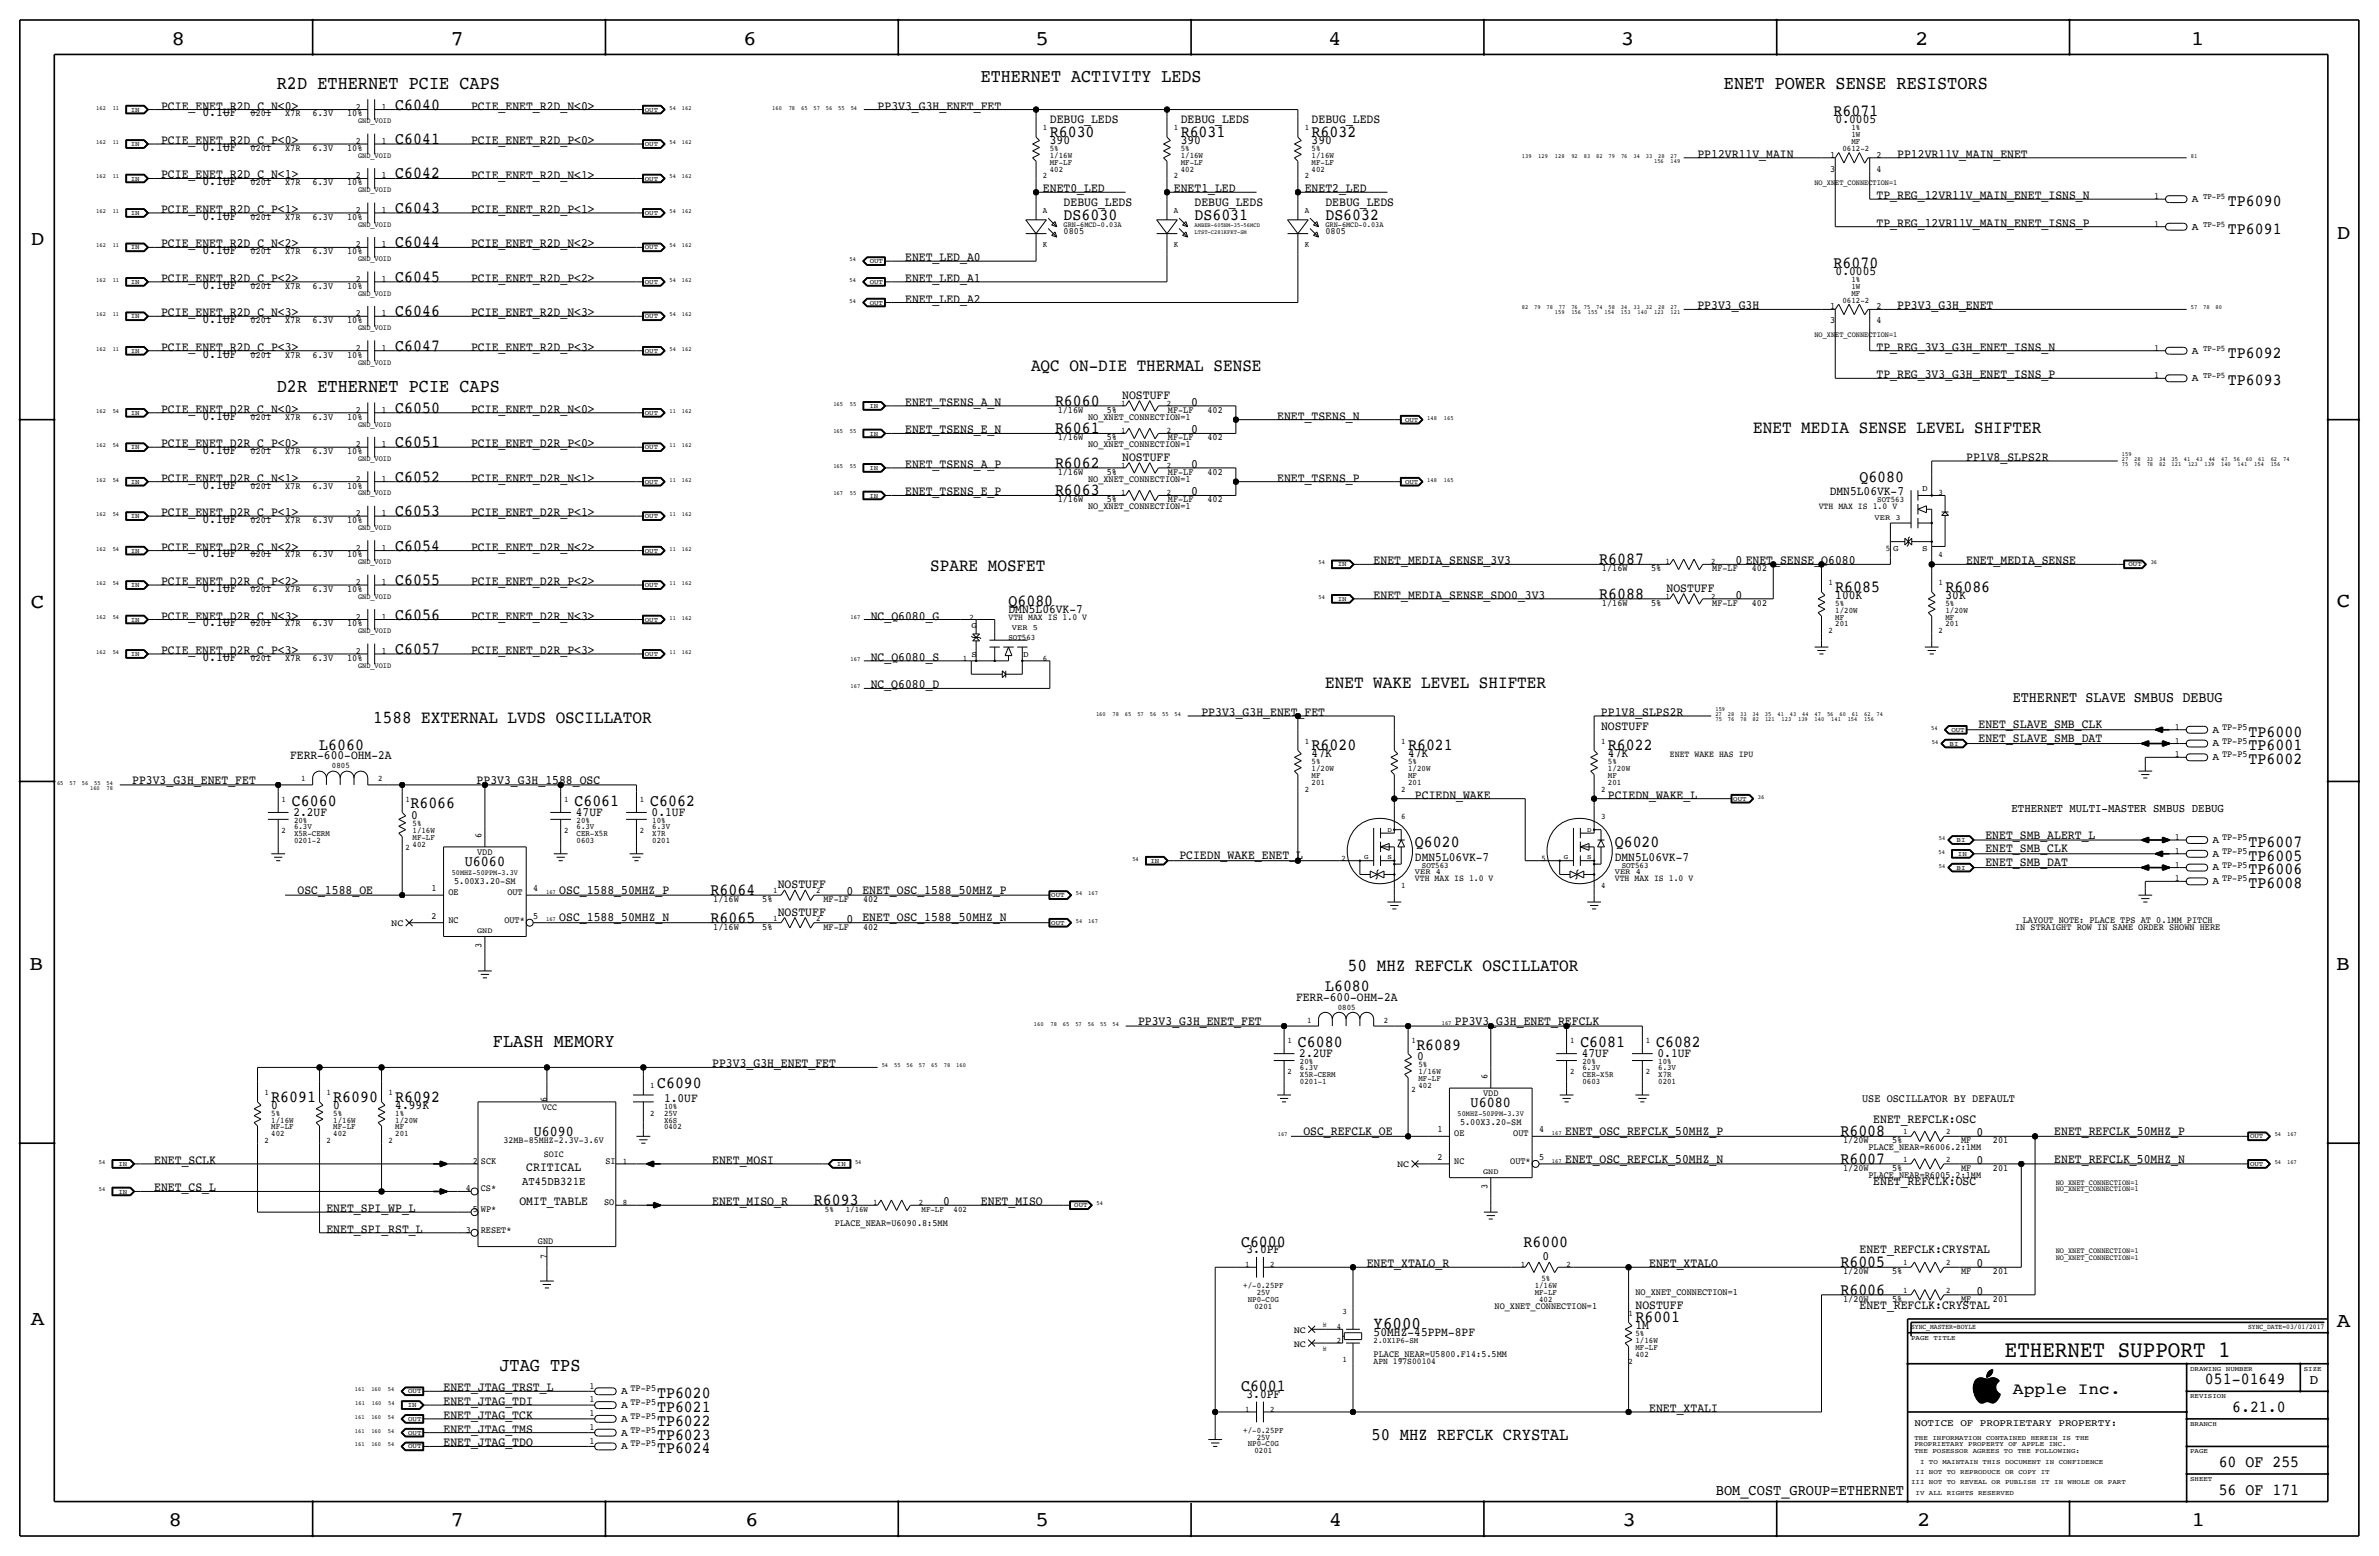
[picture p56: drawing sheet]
<svg xmlns="http://www.w3.org/2000/svg" width="877mm" height="574mm" viewBox="0 0 877 574" stroke-linecap="round" stroke-linejoin="round" font-family="sans-serif">
<defs><g id="words">
<text font-size="8.6" x="739.1" y="500.1">ETHERNET SUPPORT 1</text>
<g font-size="7.6">
<text x="63.2" y="16.5">8</text>
<text x="166.1" y="16.5">7</text>
<text x="274" y="16.5">6</text>
<text x="381.7" y="16.5">5</text>
<text x="489.7" y="16.5">4</text>
<text x="597.6" y="16.5">3</text>
<text x="706.1" y="16.5">2</text>
<text x="807.7" y="16.5">1</text>
<text x="861.5" y="88.1">D</text>
<text x="11.4" y="90.4">D</text>
<text x="11.4" y="224.3">C</text>
<text x="861.5" y="223.8">C</text>
<text x="10.8" y="357.6">B</text>
<text x="861.3" y="357.4">B</text>
<text x="11.3" y="488.4">A</text>
<text x="861.5" y="489.2">A</text>
<text x="62.2" y="562.6">8</text>
<text x="166" y="562.6">7</text>
<text x="274.8" y="562.6">6</text>
<text x="381.7" y="562.6">5</text>
<text x="489.9" y="562.6">4</text>
<text x="598.1" y="562.6">3</text>
<text x="706.8" y="562.6">2</text>
<text x="807.9" y="562.6">1</text>
</g>
<g font-size="7">
<text x="102" y="32.8">R2D ETHERNET PCIE CAPS</text>
<text x="635.6" y="32.8">ENET POWER SENSE RESISTORS</text>
<text x="102" y="144.5">D2R ETHERNET PCIE CAPS</text>
<text x="181.7" y="385.8">FLASH MEMORY</text>
<text x="184.1" y="505.2">JTAG TPS</text>
</g>
<text font-size="6.9" x="361.6" y="30.2">ETHERNET ACTIVITY LEDS</text>
<g font-size="6.6">
<text x="380.1" y="136.9">AQC ON-DIE THERMAL SENSE</text>
<text x="646.4" y="159.8">ENET MEDIA SENSE LEVEL SHIFTER</text>
<text x="342.9" y="210.6">SPARE MOSFET</text>
<text x="488.6" y="253.7">ENET WAKE LEVEL SHIFTER</text>
<text x="137.6" y="266.4">1588 EXTERNAL LVDS OSCILLATOR</text>
<text x="497" y="357.9">50 MHZ REFCLK OSCILLATOR</text>
</g>
<g font-size="6.5">
<text x="506.4" y="490">Y6000</text>
<text x="505.7" y="530.6">50 MHZ REFCLK CRYSTAL</text>
</g>
<g font-size="6.2">
<text x="145.7" y="40.4">C6040</text>
<text x="676" y="42.9">R6071</text>
<text x="145.7" y="53.1">C6041</text>
<text x="387" y="50.5">R6030</text>
<text x="435.3" y="50.5">R6031</text>
<text x="483.6" y="50.5">R6032</text>
<text x="145.7" y="65.8">C6042</text>
<text x="821.4" y="75.9">TP6090</text>
<text x="145.7" y="78.5">C6043</text>
<text x="392.1" y="81">DS6030</text>
<text x="440.4" y="81">DS6031</text>
<text x="488.6" y="81">DS6032</text>
<text x="821.4" y="86.1">TP6091</text>
<text x="145.7" y="91.2">C6044</text>
<text x="676" y="98.8">R6070</text>
<text x="145.7" y="103.9">C6045</text>
<text x="145.7" y="116.6">C6046</text>
<text x="145.7" y="129.3">C6047</text>
<text x="821.4" y="131.8">TP6092</text>
<text x="821.4" y="142">TP6093</text>
<text x="389" y="149.6">R6060</text>
<text x="145.7" y="152.1">C6050</text>
<text x="389" y="159.8">R6061</text>
<text x="145.7" y="164.8">C6051</text>
<text x="389" y="172.5">R6062</text>
<text x="145.7" y="177.5">C6052</text>
<text x="685.5" y="177.5">Q6080</text>
<text x="389" y="182.6">R6063</text>
<text x="145.7" y="190.2">C6053</text>
<text x="145.7" y="202.9">C6054</text>
<text x="589.6" y="208">R6087</text>
<text x="145.7" y="215.6">C6055</text>
<text x="589.6" y="220.7">R6088</text>
<text x="676.6" y="218.2">R6085</text>
<text x="717.2" y="218.2">R6086</text>
<text x="371.8" y="223.3">Q6080</text>
<text x="145.7" y="228.3">C6056</text>
<text x="145.7" y="241">C6057</text>
<text x="829" y="271.5">TP6000</text>
<text x="117.7" y="276.4">L6060</text>
<text x="483.6" y="276.6">R6020</text>
<text x="519.1" y="276.6">R6021</text>
<text x="592.8" y="276.6">R6022</text>
<text x="829" y="281.7">TP6002</text>
<text x="829" y="276.6">TP6001</text>
<text x="107.6" y="296.9">C6060</text>
<text x="151.3" y="297.9">R6066</text>
<text x="211.8" y="296.9">C6061</text>
<text x="239.7" y="296.9">C6062</text>
<text x="521.7" y="312.2">Q6020</text>
<text x="595.3" y="312.2">Q6020</text>
<text x="829" y="312.2">TP6007</text>
<text x="829" y="317.2">TP6005</text>
<text x="829" y="322.3">TP6006</text>
<text x="262" y="329.9">R6064</text>
<text x="829" y="327.4">TP6008</text>
<text x="262" y="340.1">R6065</text>
<text x="488.5" y="365.3">L6080</text>
<text x="478.5" y="385.8">C6080</text>
<text x="522.2" y="386.8">R6089</text>
<text x="582.6" y="385.8">C6081</text>
<text x="610.6" y="385.8">C6082</text>
<text x="242.3" y="401.1">C6090</text>
<text x="100" y="406.1">R6091</text>
<text x="122.9" y="406.1">R6090</text>
<text x="145.7" y="406.1">R6092</text>
<text x="678.5" y="418.8">R6008</text>
<text x="678.5" y="429">R6007</text>
<text x="300.1" y="444.2">R6093</text>
<text x="457.5" y="459.5">C6000</text>
<text x="561.7" y="459.5">R6000</text>
<text x="678.5" y="467.1">R6005</text>
<text x="678.5" y="477.3">R6006</text>
<text x="602.9" y="487.4">R6001</text>
<text x="242.3" y="515.4">TP6020</text>
<text x="457.5" y="512.8">C6001</text>
<text x="812.9" y="510.3">051-01649</text>
<text x="242.3" y="520.4">TP6021</text>
<text x="822.9" y="520.4">6.21.0</text>
<text x="242.3" y="525.5">TP6022</text>
<text x="242.3" y="530.6">TP6023</text>
<text x="242.3" y="535.7">TP6024</text>
<text x="818" y="540.8">60 OF 255</text>
<text x="818" y="550.9">56 OF 171</text>
</g>
<text font-size="6" x="742.1" y="513.9">Apple Inc.</text>
<g font-size="5.6">
<text x="742" y="258.8">ETHERNET SLAVE SMBUS DEBUG</text>
<text x="171.3" y="319.3">U6060</text>
<text x="542.2" y="408.2">U6080</text>
<text x="632.6" y="550.9">BOM_COST_GROUP=ETHERNET</text>
</g>
<text font-size="5.5" x="196.8" y="418.8">U6090</text>
<text font-size="5" x="851.5" y="510.3">D</text>
<g font-size="4.7">
<text x="59.4" y="40.4">PCIE_ENET_R2D_C_N&lt;0&gt;</text>
<text x="173.7" y="40.4">PCIE_ENET_R2D_N&lt;0&gt;</text>
<text x="323.5" y="40.4">PP3V3_G3H_ENET_FET</text>
<text x="74.6" y="42.9">0.1UF</text>
<text x="387" y="45.5">DEBUG_LEDS</text>
<text x="435.3" y="45.5">DEBUG_LEDS</text>
<text x="483.6" y="45.5">DEBUG_LEDS</text>
<text x="676.7" y="45.5">0.0005</text>
<text x="59.4" y="53.1">PCIE_ENET_R2D_C_P&lt;0&gt;</text>
<text x="173.7" y="53.1">PCIE_ENET_R2D_P&lt;0&gt;</text>
<text x="387" y="53.1">390</text>
<text x="435.3" y="53.1">390</text>
<text x="483.6" y="53.1">390</text>
<text x="74.6" y="55.6">0.1UF</text>
<text x="625.8" y="58.2">PP12VR11V_MAIN</text>
<text x="699.5" y="58.2">PP12VR11V_MAIN_ENET</text>
<text x="59.4" y="65.8">PCIE_ENET_R2D_C_N&lt;1&gt;</text>
<text x="173.7" y="65.8">PCIE_ENET_R2D_N&lt;1&gt;</text>
<text x="74.6" y="68.3">0.1UF</text>
<text x="384.5" y="70.9">ENET0_LED</text>
<text x="432.8" y="70.9">ENET1_LED</text>
<text x="481" y="70.9">ENET2_LED</text>
<text x="392.1" y="75.9">DEBUG_LEDS</text>
<text x="440.4" y="75.9">DEBUG_LEDS</text>
<text x="488.6" y="75.9">DEBUG_LEDS</text>
<text x="691.8" y="73.4">TP_REG_12VR11V_MAIN_ENET_ISNS_N</text>
<text x="59.4" y="78.5">PCIE_ENET_R2D_C_P&lt;1&gt;</text>
<text x="74.6" y="81">0.1UF</text>
<text x="173.7" y="78.5">PCIE_ENET_R2D_P&lt;1&gt;</text>
<text x="691.8" y="83.6">TP_REG_12VR11V_MAIN_ENET_ISNS_P</text>
<text x="59.4" y="91.2">PCIE_ENET_R2D_C_N&lt;2&gt;</text>
<text x="74.6" y="93.7">0.1UF</text>
<text x="173.7" y="91.2">PCIE_ENET_R2D_N&lt;2&gt;</text>
<text x="333.7" y="96.3">ENET_LED_A0</text>
<text x="676.7" y="101.3">0.0005</text>
<text x="59.4" y="103.9">PCIE_ENET_R2D_C_P&lt;2&gt;</text>
<text x="74.6" y="106.4">0.1UF</text>
<text x="173.7" y="103.9">PCIE_ENET_R2D_P&lt;2&gt;</text>
<text x="333.7" y="103.9">ENET_LED_A1</text>
<text x="333.7" y="111.5">ENET_LED_A2</text>
<text x="59.4" y="116.6">PCIE_ENET_R2D_C_N&lt;3&gt;</text>
<text x="74.6" y="119.1">0.1UF</text>
<text x="173.7" y="116.6">PCIE_ENET_R2D_N&lt;3&gt;</text>
<text x="625.8" y="114.1">PP3V3_G3H</text>
<text x="699.5" y="114.1">PP3V3_G3H_ENET</text>
<text x="59.4" y="129.3">PCIE_ENET_R2D_C_P&lt;3&gt;</text>
<text x="74.6" y="131.8">0.1UF</text>
<text x="173.7" y="129.3">PCIE_ENET_R2D_P&lt;3&gt;</text>
<text x="691.8" y="129.3">TP_REG_3V3_G3H_ENET_ISNS_N</text>
<text x="691.8" y="139.4">TP_REG_3V3_G3H_ENET_ISNS_P</text>
<text x="333.7" y="149.6">ENET_TSENS_A_N</text>
<text x="413.7" y="147.1">NOSTUFF</text>
<text x="439.1" y="149.6">0</text>
<text x="59.4" y="152.1">PCIE_ENET_D2R_C_N&lt;0&gt;</text>
<text x="74.6" y="154.7">0.1UF</text>
<text x="173.7" y="152.1">PCIE_ENET_D2R_N&lt;0&gt;</text>
<text x="470.9" y="154.7">ENET_TSENS_N</text>
<text x="333.7" y="159.8">ENET_TSENS_E_N</text>
<text x="439.1" y="159.8">0</text>
<text x="59.4" y="164.8">PCIE_ENET_D2R_C_P&lt;0&gt;</text>
<text x="74.6" y="167.4">0.1UF</text>
<text x="173.7" y="164.8">PCIE_ENET_D2R_P&lt;0&gt;</text>
<text x="333.7" y="172.5">ENET_TSENS_A_P</text>
<text x="413.7" y="169.9">NOSTUFF</text>
<text x="439.1" y="172.5">0</text>
<text x="724.9" y="169.9">PP1V8_SLPS2R</text>
<text x="59.4" y="177.5">PCIE_ENET_D2R_C_N&lt;1&gt;</text>
<text x="173.7" y="177.5">PCIE_ENET_D2R_N&lt;1&gt;</text>
<text x="470.9" y="177.6">ENET_TSENS_P</text>
<text x="74.6" y="180.1">0.1UF</text>
<text x="333.7" y="182.6">ENET_TSENS_E_P</text>
<text x="439.1" y="182.6">0</text>
<text x="674.6" y="182.6">DMN5L06VK-7</text>
<text x="59.4" y="190.2">PCIE_ENET_D2R_C_P&lt;1&gt;</text>
<text x="173.7" y="190.2">PCIE_ENET_D2R_P&lt;1&gt;</text>
<text x="74.6" y="192.8">0.1UF</text>
<text x="59.4" y="203">PCIE_ENET_D2R_C_N&lt;2&gt;</text>
<text x="173.7" y="202.9">PCIE_ENET_D2R_N&lt;2&gt;</text>
<text x="74.6" y="205.5">0.1UF</text>
<text x="506.4" y="208">ENET_MEDIA_SENSE_3V3</text>
<text x="639.8" y="208">0 ENET_SENSE_Q6080</text>
<text x="724.9" y="208">ENET_MEDIA_SENSE</text>
<text x="59.4" y="215.6">PCIE_ENET_D2R_C_P&lt;2&gt;</text>
<text x="173.7" y="215.6">PCIE_ENET_D2R_P&lt;2&gt;</text>
<text x="74.6" y="218.2">0.1UF</text>
<text x="506.4" y="220.7">ENET_MEDIA_SENSE_SDO0_3V3</text>
<text x="614.4" y="218.2">NOSTUFF</text>
<text x="639.8" y="220.7">0</text>
<text x="676.6" y="220.7">100K</text>
<text x="717.2" y="220.7">30K</text>
<text x="371.8" y="225.8">DMN5L06VK-7</text>
<text x="59.4" y="228.3">PCIE_ENET_D2R_C_N&lt;3&gt;</text>
<text x="74.6" y="230.9">0.1UF</text>
<text x="173.7" y="228.3">PCIE_ENET_D2R_N&lt;3&gt;</text>
<text x="321" y="228.4">NC_Q6080_G</text>
<text x="59.4" y="241">PCIE_ENET_D2R_C_P&lt;3&gt;</text>
<text x="74.6" y="243.6">0.1UF</text>
<text x="173.7" y="241">PCIE_ENET_D2R_P&lt;3&gt;</text>
<text x="321" y="243.6">NC_Q6080_S</text>
<text x="321" y="253.8">NC_Q6080_D</text>
<text x="442.9" y="263.9">PP3V3_G3H_ENET_FET</text>
<text x="590.2" y="263.9">PP1V8_SLPS2R</text>
<text x="590.2" y="269">NOSTUFF</text>
<text x="729.4" y="268.5">ENET_SLAVE_SMB_CLK</text>
<text x="729.4" y="273.6">ENET_SLAVE_SMB_DAT</text>
<text x="107" y="279.9">FERR-600-OHM-2A</text>
<text x="483.6" y="279.1">47K</text>
<text x="519.1" y="279.1">47K</text>
<text x="592.8" y="279.1">47K</text>
<text x="48.7" y="288.8">PP3V3_G3H_ENET_FET</text>
<text x="175.7" y="288.8">PP3V3_G3H_1588_OSC</text>
<text x="521.7" y="294.4">PCIEDN_WAKE</text>
<text x="592.8" y="294.4">PCIEDN_WAKE_L</text>
<text x="108.2" y="300.7">2.2UF</text>
<text x="151.6" y="301.8">0</text>
<text x="212.3" y="300.7">47UF</text>
<text x="240.2" y="300.7">0.1UF</text>
<text x="732" y="309.1">ENET_SMB_ALERT_L</text>
<text x="434.8" y="316.7">PCIEDN_WAKE_ENET_L</text>
<text x="521.7" y="317.2">DMN5L06VK-7</text>
<text x="595.3" y="317.2">DMN5L06VK-7</text>
<text x="732" y="314.2">ENET_SMB_CLK</text>
<text x="732" y="319.3">ENET_SMB_DAT</text>
<text x="109.7" y="329.4">OSC_1588_OE</text>
<text x="206.2" y="329.4">OSC_1588_50MHZ_P</text>
<text x="286.7" y="327.4">NOSTUFF</text>
<text x="312.1" y="329.9">0 ENET_OSC_1588_50MHZ_P</text>
<text x="206.2" y="339.6">OSC_1588_50MHZ_N</text>
<text x="286.7" y="337.6">NOSTUFF</text>
<text x="312.1" y="340.1">0 ENET_OSC_1588_50MHZ_N</text>
<text x="477.8" y="368.8">FERR-600-OHM-2A</text>
<text x="419.6" y="377.7">PP3V3_G3H_ENET_FET</text>
<text x="536.4" y="377.7">PP3V3_G3H_ENET_REFCLK</text>
<text x="479" y="389.6">2.2UF</text>
<text x="583.1" y="389.6">47UF</text>
<text x="611.1" y="389.6">0.1UF</text>
<text x="262.6" y="393.5">PP3V3_G3H_ENET_FET</text>
<text x="522.4" y="390.7">0</text>
<text x="244.8" y="406.1">1.0UF</text>
<text x="100" y="408.7">0</text>
<text x="122.9" y="408.7">0</text>
<text x="145.7" y="408.7">4.99K</text>
<text x="690.6" y="413.8">ENET_REFCLK:OSC</text>
<text x="480.5" y="418.3">OSC_REFCLK_OE</text>
<text x="577" y="418.4">ENET_OSC_REFCLK_50MHZ_P</text>
<text x="728.7" y="418.8">0</text>
<text x="757.4" y="418.3">ENET_REFCLK_50MHZ_P</text>
<text x="56.8" y="429">ENET_SCLK</text>
<text x="194" y="431.5">CRITICAL</text>
<text x="262.6" y="429">ENET_MOSI</text>
<text x="577" y="428.5">ENET_OSC_REFCLK_50MHZ_N</text>
<text x="728.7" y="429">0</text>
<text x="757.4" y="428.5">ENET_REFCLK_50MHZ_N</text>
<text x="690.6" y="436.6">ENET_REFCLK:OSC</text>
<text x="56.8" y="439.2">ENET_CS_L</text>
<text x="120.3" y="446.8">ENET_SPI_WP_L</text>
<text x="191.5" y="444.2">OMIT_TABLE</text>
<text x="262.6" y="444.2">ENET_MISO_R</text>
<text x="347.7" y="444.2">0</text>
<text x="361.6" y="444.3">ENET_MISO</text>
<text x="120.3" y="454.4">ENET_SPI_RST_L</text>
<text x="459.5" y="462">3.0PF</text>
<text x="503.9" y="467.1">ENET_XTALO_R</text>
<text x="568.7" y="464.6">0</text>
<text x="608" y="467.1">ENET_XTALO</text>
<text x="685.5" y="462">ENET_REFCLK:CRYSTAL</text>
<text x="728.7" y="467.1">0</text>
<text x="728.7" y="477.3">0</text>
<text x="602.9" y="482.3">NOSTUFF</text>
<text x="685.5" y="482.3">ENET_REFCLK:CRYSTAL</text>
<text x="602.9" y="490">1M</text>
<text x="506.4" y="492.5">50MHZ-45PPM-8PF</text>
<text x="163.5" y="512.8">ENET_JTAG_TRST_L</text>
<text x="459.5" y="515.4">3.0PF</text>
<text x="163.5" y="517.9">ENET_JTAG_TDI</text>
<text x="608" y="520.5">ENET_XTALI</text>
<text x="163.5" y="523">ENET_JTAG_TCK</text>
<text x="163.5" y="533.2">ENET_JTAG_TDO</text>
<text x="163.5" y="528.1">ENET_JTAG_TMS</text>
</g>
<g font-size="4.4">
<text x="741.6" y="299.5">ETHERNET MULTI-MASTER SMBUS DEBUG</text>
<text x="192.5" y="436.6">AT45DB321E</text>
</g>
<text font-size="4.2" x="686.5" y="406.1">USE OSCILLATOR BY DEFAULT</text>
<g font-size="3.8">
<text x="808.1" y="74.5">A</text>
<text x="808.1" y="84.6">A</text>
<text x="808.1" y="130.4">A</text>
<text x="808.1" y="140.5">A</text>
<text x="815.7" y="275.1">A</text>
<text x="815.7" y="270.1">A</text>
<text x="815.7" y="280.2">A</text>
<text x="815.7" y="310.7">A</text>
<text x="815.7" y="315.8">A</text>
<text x="815.7" y="320.9">A</text>
<text x="815.7" y="325.9">A</text>
<text x="229" y="513.9">A</text>
<text x="229" y="519">A</text>
<text x="229" y="524.1">A</text>
<text x="229" y="529.1">A</text>
<text x="229" y="534.2">A</text>
</g>
<text font-size="3.7" x="705.8" y="525.5">NOTICE OF PROPRIETARY PROPERTY:</text>
<g font-size="3.5">
<text x="131.2" y="40.4">2</text>
<text x="140.7" y="40.4">1</text>
<text x="92.4" y="42.9">0201</text>
<text x="105.1" y="42.9">X7R</text>
<text x="115.3" y="42.9">6.3V</text>
<text x="128" y="42.9">10%</text>
<text x="131.2" y="53.1">2</text>
<text x="140.7" y="53.1">1</text>
<text x="92.4" y="55.6">0201</text>
<text x="105.1" y="55.6">X7R</text>
<text x="115.3" y="55.6">6.3V</text>
<text x="128" y="55.6">10%</text>
<text x="674.7" y="58.2">1</text>
<text x="691.8" y="58.2">2</text>
<text x="131.2" y="65.8">2</text>
<text x="140.7" y="65.8">1</text>
<text x="674.7" y="63.2">3</text>
<text x="691.8" y="63.2">4</text>
<text x="92.4" y="68.3">0201</text>
<text x="105.1" y="68.3">X7R</text>
<text x="115.3" y="68.3">6.3V</text>
<text x="128" y="68.3">10%</text>
<text x="794.1" y="73.4">1</text>
<text x="92.4" y="81">0201</text>
<text x="105.1" y="81">X7R</text>
<text x="115.3" y="81">6.3V</text>
<text x="128" y="81">10%</text>
<text x="131.2" y="78.5">2</text>
<text x="140.7" y="78.5">1</text>
<text x="794.1" y="83.6">1</text>
<text x="392.1" y="86.1">0805</text>
<text x="488.6" y="86.1">0805</text>
<text x="92.4" y="93.7">0201</text>
<text x="105.1" y="93.7">X7R</text>
<text x="115.3" y="93.7">6.3V</text>
<text x="128" y="93.7">10%</text>
<text x="131.2" y="91.2">2</text>
<text x="140.7" y="91.2">1</text>
<text x="92.4" y="106.4">0201</text>
<text x="105.1" y="106.4">X7R</text>
<text x="115.3" y="106.4">6.3V</text>
<text x="128" y="106.4">10%</text>
<text x="131.2" y="103.9">2</text>
<text x="140.7" y="103.9">1</text>
<text x="92.4" y="119.1">0201</text>
<text x="105.1" y="119.1">X7R</text>
<text x="115.3" y="119.1">6.3V</text>
<text x="128" y="119.1">10%</text>
<text x="131.2" y="116.6">2</text>
<text x="140.7" y="116.6">1</text>
<text x="674.7" y="119.1">3</text>
<text x="674.7" y="114">1</text>
<text x="691.8" y="119.1">4</text>
<text x="691.8" y="114">2</text>
<text x="92.4" y="131.8">0201</text>
<text x="105.1" y="131.8">X7R</text>
<text x="115.3" y="131.8">6.3V</text>
<text x="128" y="131.8">10%</text>
<text x="131.2" y="129.3">2</text>
<text x="140.7" y="129.3">1</text>
<text x="794.1" y="129.3">1</text>
<text x="794.1" y="139.4">1</text>
<text x="92.4" y="154.7">0201</text>
<text x="105.1" y="154.7">X7R</text>
<text x="115.3" y="154.7">6.3V</text>
<text x="128" y="154.7">10%</text>
<text x="131.2" y="152.1">2</text>
<text x="140.7" y="152.1">1</text>
<text x="389.9" y="152.1">1/16W</text>
<text x="401.2" y="154.7">NO_XNET_CONNECTION=1</text>
<text x="408" y="152.1">5%</text>
<text x="430.6" y="152.1">MF-LF</text>
<text x="445.2" y="152.1">402</text>
<text x="92.4" y="167.4">0201</text>
<text x="105.1" y="167.4">X7R</text>
<text x="115.3" y="167.4">6.3V</text>
<text x="128" y="167.4">10%</text>
<text x="131.2" y="164.8">2</text>
<text x="140.7" y="164.8">1</text>
<text x="389.9" y="162.3">1/16W</text>
<text x="401.2" y="164.8">NO_XNET_CONNECTION=1</text>
<text x="408" y="162.3">5%</text>
<text x="430.6" y="162.3">MF-LF</text>
<text x="445.2" y="162.3">402</text>
<text x="131.2" y="177.5">2</text>
<text x="140.7" y="177.5">1</text>
<text x="389.9" y="175">1/16W</text>
<text x="401.2" y="177.5">NO_XNET_CONNECTION=1</text>
<text x="408" y="175">5%</text>
<text x="430.6" y="175">MF-LF</text>
<text x="445.2" y="175">402</text>
<text x="92.4" y="180.1">0201</text>
<text x="105.1" y="180.1">X7R</text>
<text x="115.3" y="180.1">6.3V</text>
<text x="128" y="180.1">10%</text>
<text x="389.9" y="185.2">1/16W</text>
<text x="408" y="185.2">5%</text>
<text x="430.6" y="185.2">MF-LF</text>
<text x="445.2" y="185.2">402</text>
<text x="131.2" y="190.2">2</text>
<text x="140.7" y="190.2">1</text>
<text x="401.2" y="187.7">NO_XNET_CONNECTION=1</text>
<text x="92.4" y="192.8">0201</text>
<text x="105.1" y="192.8">X7R</text>
<text x="115.3" y="192.8">6.3V</text>
<text x="128" y="192.8">10%</text>
<text x="131.2" y="202.9">2</text>
<text x="140.7" y="202.9">1</text>
<text x="92.4" y="205.5">0201</text>
<text x="105.1" y="205.5">X7R</text>
<text x="115.3" y="205.5">6.3V</text>
<text x="128" y="205.5">10%</text>
<text x="131.2" y="215.6">2</text>
<text x="140.7" y="215.6">1</text>
<text x="590.6" y="210.6">1/16W</text>
<text x="608.7" y="210.6">5%</text>
<text x="631.2" y="210.6">MF-LF</text>
<text x="645.8" y="210.6">402</text>
<text x="92.4" y="218.2">0201</text>
<text x="105.1" y="218.2">X7R</text>
<text x="115.3" y="218.2">6.3V</text>
<text x="128" y="218.2">10%</text>
<text x="590.6" y="223.3">1/16W</text>
<text x="608.7" y="223.3">5%</text>
<text x="631.2" y="223.3">MF-LF</text>
<text x="645.8" y="223.3">402</text>
<text x="92.4" y="230.9">0201</text>
<text x="105.1" y="230.9">X7R</text>
<text x="115.3" y="230.9">6.3V</text>
<text x="128" y="230.9">10%</text>
<text x="131.2" y="228.3">2</text>
<text x="140.7" y="228.3">1</text>
<text x="92.4" y="243.6">0201</text>
<text x="105.1" y="243.6">X7R</text>
<text x="115.3" y="243.6">6.3V</text>
<text x="128" y="243.6">10%</text>
<text x="131.2" y="241">2</text>
<text x="140.7" y="241">1</text>
<text x="801.8" y="269">1</text>
<text x="819.2" y="269">TP-P5</text>
<text x="801.8" y="274.1">1</text>
<text x="819.2" y="274.1">TP-P5</text>
<text x="801.8" y="279.1">1</text>
<text x="819.2" y="279.1">TP-P5</text>
<text x="177.5" y="308.7" transform="rotate(-90 177.5 308.7)">6</text>
<text x="801.8" y="309.6">1</text>
<text x="819.2" y="309.6">TP-P5</text>
<text x="175.9" y="315.2">VDD</text>
<text x="801.8" y="314.7">1</text>
<text x="819.2" y="314.7">TP-P5</text>
<text x="801.8" y="319.8">1</text>
<text x="819.2" y="319.8">TP-P5</text>
<text x="159.1" y="328.4">1</text>
<text x="165.3" y="329.9">OE</text>
<text x="167.4" y="325.9">5.00X3.20-SM</text>
<text x="187.1" y="329.9">OUT</text>
<text x="196.5" y="328.4">4</text>
<text x="801.8" y="324.9">1</text>
<text x="819.2" y="324.9">TP-P5</text>
<text x="262.9" y="332.5">1/16W</text>
<text x="281" y="332.5">5%</text>
<text x="303.6" y="332.5">MF-LF</text>
<text x="318.2" y="332.5">402</text>
<text x="144.2" y="341.4">NC</text>
<text x="159.1" y="338.6">2</text>
<text x="165.3" y="340.1">NC</text>
<text x="185.9" y="340.1">OUT*</text>
<text x="196.5" y="338.6">5</text>
<text x="745.8" y="340.1">LAYOUT NOTE: PLACE TPS AT 0.1MM PITCH</text>
<text x="262.9" y="342.6">1/16W</text>
<text x="281" y="342.6">5%</text>
<text x="303.6" y="342.6">MF-LF</text>
<text x="318.2" y="342.6">402</text>
<text x="742.9" y="342.6">IN STRAIGHT ROW IN SAME ORDER SHOWN HERE</text>
<text x="177.5" y="349.4" transform="rotate(-90 177.5 349.4)">3</text>
<text x="548.3" y="397.6" transform="rotate(-90 548.3 397.6)">6</text>
<text x="201.6" y="406.1" transform="rotate(-90 201.6 406.1)">6</text>
<text x="546.8" y="404.1">VDD</text>
<text x="199.9" y="409.2">VCC</text>
<text x="529.9" y="417.3">1</text>
<text x="536.1" y="418.8">OE</text>
<text x="538.3" y="414.8">5.00X3.20-SM</text>
<text x="557.9" y="418.8">OUT</text>
<text x="567.4" y="417.3">4</text>
<text x="185.7" y="421.4">32MB-85MHZ-2.3V-3.6V</text>
<text x="679.5" y="421.4">1/20W</text>
<text x="688.8" y="423.9">PLACE_NEAR=R6006.2:1MM</text>
<text x="697.6" y="421.4">5%</text>
<text x="723" y="421.4">MF</text>
<text x="734.7" y="421.4">201</text>
<text x="174.3" y="429">2</text>
<text x="177.3" y="429.1">SCK</text>
<text x="200.5" y="426.5">SOIC</text>
<text x="223.2" y="429.1">SI</text>
<text x="515" y="430.3">NC</text>
<text x="529.9" y="427.5">2</text>
<text x="536.1" y="429">NC</text>
<text x="556.8" y="429">OUT*</text>
<text x="567.4" y="427.5">5</text>
<text x="679.5" y="431.5">1/20W</text>
<text x="697.6" y="431.5">5%</text>
<text x="723" y="431.5">MF</text>
<text x="734.7" y="431.5">201</text>
<text x="688.8" y="434.1">PLACE_NEAR=R6005.2:1MM</text>
<text x="171.8" y="439.2">4</text>
<text x="177.2" y="439.2">CS*</text>
<text x="548.3" y="438.3" transform="rotate(-90 548.3 438.3)">3</text>
<text x="174.3" y="446.8">5</text>
<text x="177.3" y="446.8">WP*</text>
<text x="222.7" y="444">SO</text>
<text x="171.8" y="454.4">3</text>
<text x="177.2" y="454.4">RESET*</text>
<text x="307.8" y="451.9">PLACE_NEAR=U6090.8:5MM</text>
<text x="198.3" y="458.5">GND</text>
<text x="201.6" y="463.9" transform="rotate(-90 201.6 463.9)">7</text>
<text x="679.5" y="469.6">1/20W</text>
<text x="697.6" y="469.6">5%</text>
<text x="723" y="469.6">MF</text>
<text x="734.7" y="469.6">201</text>
<text x="602.9" y="477.3">NO_XNET_CONNECTION=1</text>
<text x="679.5" y="479.8">1/20W</text>
<text x="697.6" y="479.8">5%</text>
<text x="723" y="479.8">MF</text>
<text x="734.7" y="479.8">201</text>
<text x="551" y="482.3">NO_XNET_CONNECTION=1</text>
<text x="476.9" y="491.2">NC</text>
<text x="476.9" y="496.3">NC</text>
<text x="506.4" y="500.1">PLACE_NEAR=U5800.F14:5.5MM</text>
<text x="217.3" y="511.8">1</text>
<text x="232.5" y="512.8">TP-P5</text>
<text x="217.3" y="522">1</text>
<text x="217.3" y="516.9">1</text>
<text x="232.5" y="517.9">TP-P5</text>
<text x="217.3" y="527.1">1</text>
<text x="232.5" y="523">TP-P5</text>
<text x="217.3" y="532.1">1</text>
<text x="232.5" y="533.1">TP-P5</text>
<text x="232.5" y="528.1">TP-P5</text>
</g>
<g font-size="3.4">
<text x="670.5" y="187.7">VTH MAX IS 1.0 V</text>
<text x="371.8" y="228.3">VTH MAX IS 1.0 V</text>
<text x="615.6" y="279.1">ENET WAKE HAS IPU</text>
<text x="521.7" y="324.9">VTH MAX IS 1.0 V</text>
<text x="595.3" y="324.9">VTH MAX IS 1.0 V</text>
</g>
<text font-size="3.3" x="506.4" y="502.7">APN 197S00104</text>
<g font-size="3.1">
<text x="384.5" y="48">1</text>
<text x="432.8" y="48">1</text>
<text x="481" y="48">1</text>
<text x="682.6" y="50.5">1W</text>
<text x="682.6" y="48">1%</text>
<text x="682.6" y="53.1">MF</text>
<text x="387" y="55.6">5%</text>
<text x="387" y="58.2">1/16W</text>
<text x="435.3" y="55.6">5%</text>
<text x="435.3" y="58.2">1/16W</text>
<text x="483.6" y="55.6">5%</text>
<text x="483.6" y="58.2">1/16W</text>
<text x="679.3" y="55.6">0612-2</text>
<text x="384.5" y="65.8">2</text>
<text x="387" y="63.2">402</text>
<text x="387" y="60.7">MF-LF</text>
<text x="432.8" y="65.8">2</text>
<text x="435.3" y="63.2">402</text>
<text x="435.3" y="60.7">MF-LF</text>
<text x="481" y="65.8">2</text>
<text x="483.6" y="63.2">402</text>
<text x="483.6" y="60.7">MF-LF</text>
<text x="812.2" y="73.4">TP-P5</text>
<text x="384.5" y="78.5">A</text>
<text x="432.8" y="78.5">A</text>
<text x="481" y="78.5">A</text>
<text x="812.2" y="83.6">TP-P5</text>
<text x="384.5" y="91.2">K</text>
<text x="432.8" y="91.2">K</text>
<text x="481" y="91.2">K</text>
<text x="682.6" y="106.4">1W</text>
<text x="682.6" y="103.9">1%</text>
<text x="679.3" y="111.5">0612-2</text>
<text x="682.6" y="109">MF</text>
<text x="812.2" y="129.3">TP-P5</text>
<text x="812.2" y="139.4">TP-P5</text>
<text x="413.3" y="149.6">1</text>
<text x="430.2" y="149.6">2</text>
<text x="413.3" y="159.8">1</text>
<text x="430.2" y="159.8">2</text>
<text x="413.3" y="172.5">1</text>
<text x="430.2" y="172.5">2</text>
<text x="413.3" y="182.6">1</text>
<text x="430.2" y="182.6">2</text>
<text x="692.1" y="185.2">SOT563</text>
<text x="708.6" y="181.1">D</text>
<text x="714.7" y="182.6">3</text>
<text x="695.3" y="202.9">5</text>
<text x="697.9" y="203.2">G</text>
<text x="708.6" y="203.2">S</text>
<text x="614" y="208">1</text>
<text x="630.9" y="208">2</text>
<text x="714.7" y="205.5">4</text>
<text x="674.1" y="215.6">1</text>
<text x="714.7" y="215.6">1</text>
<text x="614" y="220.7">1</text>
<text x="630.9" y="220.7">2</text>
<text x="676.6" y="223.3">5%</text>
<text x="676.6" y="225.8">1/20W</text>
<text x="717.2" y="223.3">5%</text>
<text x="717.2" y="225.8">1/20W</text>
<text x="357.5" y="228.3">2</text>
<text x="358.1" y="231.6">G</text>
<text x="674.1" y="233.4">2</text>
<text x="676.6" y="230.9">201</text>
<text x="676.6" y="228.3">MF</text>
<text x="714.7" y="233.4">2</text>
<text x="717.2" y="230.9">201</text>
<text x="717.2" y="228.3">MF</text>
<text x="371.8" y="236">SOT563</text>
<text x="354.9" y="243.6">1</text>
<text x="358.1" y="242.3">S</text>
<text x="377.2" y="242.3">D</text>
<text x="384.5" y="243.6">6</text>
<text x="481" y="274.1">1</text>
<text x="516.6" y="274.1">1</text>
<text x="590.2" y="274.1">1</text>
<text x="483.6" y="281.7">5%</text>
<text x="519.1" y="281.7">5%</text>
<text x="592.8" y="281.7">5%</text>
<text x="122.4" y="283.2">0805</text>
<text x="483.6" y="284.2">1/20W</text>
<text x="483.6" y="286.8">MF</text>
<text x="519.1" y="284.2">1/20W</text>
<text x="519.1" y="286.8">MF</text>
<text x="592.8" y="286.8">MF</text>
<text x="592.8" y="284.2">1/20W</text>
<text x="111.1" y="288">1</text>
<text x="139.4" y="288">2</text>
<text x="481" y="291.8">2</text>
<text x="483.6" y="289.3">201</text>
<text x="516.6" y="291.8">2</text>
<text x="519.1" y="289.3">201</text>
<text x="590.2" y="291.8">2</text>
<text x="592.8" y="289.3">201</text>
<text x="103.8" y="295.7">1</text>
<text x="149.6" y="295.7">1</text>
<text x="208" y="295.7">1</text>
<text x="235.9" y="295.7">1</text>
<text x="108.4" y="303.3">20%</text>
<text x="108.4" y="305.6">6.3V</text>
<text x="152.1" y="304.5">5%</text>
<text x="212.5" y="303.3">20%</text>
<text x="212.5" y="305.6">6.3V</text>
<text x="240.5" y="305.6">6.3V</text>
<text x="240.5" y="303.3">10%</text>
<text x="516.6" y="302">6</text>
<text x="590.2" y="302">3</text>
<text x="103.8" y="307.1">2</text>
<text x="108.4" y="310.6">0201-2</text>
<text x="108.4" y="308.1">X5R-CERM</text>
<text x="152.1" y="307.1">1/16W</text>
<text x="152.1" y="309.6">MF-LF</text>
<text x="208" y="307.1">2</text>
<text x="212.5" y="310.6">0603</text>
<text x="212.5" y="308.1">CER-X5R</text>
<text x="235.9" y="307.1">2</text>
<text x="240.5" y="308.1">X7R</text>
<text x="240.5" y="310.6">0201</text>
<text x="149.6" y="313.4">2</text>
<text x="152.1" y="312.2">402</text>
<text x="494.6" y="317.2">2</text>
<text x="568.3" y="317.2">5</text>
<text x="524.2" y="319.8">SOT563</text>
<text x="597.9" y="319.8">SOT563</text>
<text x="285.1" y="329.2">1</text>
<text x="300.9" y="329.2">2</text>
<text x="516.6" y="327.4">1</text>
<text x="590.2" y="327.4">4</text>
<text x="285.1" y="339.3">1</text>
<text x="300.9" y="339.3">2</text>
<text x="481.9" y="376.9">1</text>
<text x="493.2" y="372.1">0805</text>
<text x="510.2" y="376.9">2</text>
<text x="474.7" y="384.6">1</text>
<text x="520.4" y="384.6">1</text>
<text x="578.8" y="384.6">1</text>
<text x="606.8" y="384.6">1</text>
<text x="474.7" y="396">2</text>
<text x="479.2" y="394.5">6.3V</text>
<text x="479.2" y="392.2">20%</text>
<text x="522.9" y="393.4">5%</text>
<text x="522.9" y="396">1/16W</text>
<text x="578.8" y="396">2</text>
<text x="583.4" y="394.5">6.3V</text>
<text x="583.4" y="392.2">20%</text>
<text x="606.8" y="396">2</text>
<text x="611.3" y="392.2">10%</text>
<text x="611.3" y="394.5">6.3V</text>
<text x="239.7" y="401.1">1</text>
<text x="479.2" y="397">X5R-CERM</text>
<text x="479.2" y="399.5">0201-1</text>
<text x="522.9" y="401.1">402</text>
<text x="522.9" y="398.5">MF-LF</text>
<text x="583.4" y="399.5">0603</text>
<text x="583.4" y="397">CER-X5R</text>
<text x="611.3" y="397">X7R</text>
<text x="611.3" y="399.5">0201</text>
<text x="97.5" y="403.6">1</text>
<text x="120.3" y="403.6">1</text>
<text x="143.2" y="403.6">1</text>
<text x="520.4" y="402.3">2</text>
<text x="100" y="413.8">1/16W</text>
<text x="100" y="411.2">5%</text>
<text x="122.9" y="413.8">1/16W</text>
<text x="122.9" y="411.2">5%</text>
<text x="145.7" y="413.8">1/20W</text>
<text x="145.7" y="411.2">1%</text>
<text x="239.7" y="411.2">2</text>
<text x="244.8" y="408.7">10%</text>
<text x="244.8" y="411.2">25V</text>
<text x="244.8" y="413.8">X6S</text>
<text x="100" y="416.3">MF-LF</text>
<text x="100" y="418.8">402</text>
<text x="122.9" y="418.8">402</text>
<text x="122.9" y="416.3">MF-LF</text>
<text x="145.7" y="418.8">201</text>
<text x="145.7" y="416.3">MF</text>
<text x="244.8" y="416.3">0402</text>
<text x="701.6" y="418.1">1</text>
<text x="717.5" y="418.1">2</text>
<text x="97.5" y="421.4">2</text>
<text x="120.3" y="421.4">2</text>
<text x="143.2" y="421.4">2</text>
<text x="229.6" y="429">1</text>
<text x="701.6" y="428.2">1</text>
<text x="717.5" y="428.2">2</text>
<text x="229.6" y="444.2">8</text>
<text x="304.1" y="446.8">5%</text>
<text x="311.8" y="446.8">1/16W</text>
<text x="321.9" y="444.2">1</text>
<text x="338.8" y="444.2">2</text>
<text x="339.7" y="446.8">MF-LF</text>
<text x="351.6" y="446.8">402</text>
<text x="459.1" y="467.1">1</text>
<text x="468.3" y="467.1">2</text>
<text x="560.7" y="467.1">1</text>
<text x="577.5" y="467.1">2</text>
<text x="701.6" y="466.3">1</text>
<text x="717.5" y="466.3">2</text>
<text x="568.3" y="472.2">5%</text>
<text x="458.4" y="474.7">+/-0.25PF</text>
<text x="460" y="479.8">NP0-C0G</text>
<text x="463.3" y="477.3">25V</text>
<text x="565.8" y="474.7">1/16W</text>
<text x="565.8" y="477.3">MF-LF</text>
<text x="567.5" y="479.8">402</text>
<text x="701.6" y="476.5">1</text>
<text x="717.5" y="476.5">2</text>
<text x="462.5" y="482.3">0201</text>
<text x="494.9" y="484.4">3</text>
<text x="600.4" y="484.9">1</text>
<text x="492.9" y="490">4</text>
<text x="492.9" y="495">2</text>
<text x="506.4" y="495">2.0X1P6-SM</text>
<text x="602.9" y="495">1/16W</text>
<text x="602.9" y="497.6">MF-LF</text>
<text x="602.9" y="492.5">5%</text>
<text x="494.9" y="502.2">1</text>
<text x="600.4" y="502.7">2</text>
<text x="602.9" y="500.1">402</text>
<text x="459.1" y="520.4">1</text>
<text x="468.3" y="520.4">2</text>
<text x="458.4" y="528.1">+/-0.25PF</text>
<text x="460" y="533.1">NP0-C0G</text>
<text x="463.3" y="530.6">25V</text>
<text x="462.5" y="535.7">0201</text>
</g>
<g font-size="2.9">
<text x="132" y="45.5">GND_VOID</text>
<text x="132" y="58.2">GND_VOID</text>
<text x="132" y="70.9">GND_VOID</text>
<text x="668.9" y="68.3">NO_XNET_CONNECTION=1</text>
<text x="132" y="83.6">GND_VOID</text>
<text x="392.1" y="83.6">GRN-6MCD-0.03A</text>
<text x="488.6" y="83.6">GRN-6MCD-0.03A</text>
<text x="132" y="96.3">GND_VOID</text>
<text x="132" y="109">GND_VOID</text>
<text x="132" y="121.7">GND_VOID</text>
<text x="668.9" y="124.2">NO_XNET_CONNECTION=1</text>
<text x="132" y="134.4">GND_VOID</text>
<text x="132" y="157.2">GND_VOID</text>
<text x="132" y="169.9">GND_VOID</text>
<text x="132" y="182.6">GND_VOID</text>
<text x="691.1" y="191.5">VER 3</text>
<text x="132" y="195.3">GND_VOID</text>
<text x="132" y="208">GND_VOID</text>
<text x="132" y="220.7">GND_VOID</text>
<text x="132" y="233.4">GND_VOID</text>
<text x="373.1" y="232.2">VER 5</text>
<text x="132" y="246.1">GND_VOID</text>
<text x="166.5" y="322.6">50MHZ-50PPM-3.3V</text>
<text x="521.7" y="322.3">VER 4</text>
<text x="595.3" y="322.3">VER 4</text>
<text x="175.9" y="343.9">GND</text>
<text x="537.4" y="411.5">50MHZ-50PPM-3.3V</text>
<text x="546.8" y="432.8">GND</text>
<text x="757.9" y="436.6">NO_XNET_CONNECTION=1</text>
<text x="757.9" y="439.2">NO_XNET_CONNECTION=1</text>
<text x="757.9" y="464.6">NO_XNET_CONNECTION=1</text>
<text x="757.9" y="462">NO_XNET_CONNECTION=1</text>
</g>
<g font-size="2.6">
<text x="704.5" y="490">SYNC_MASTER=BOYLE</text>
<text x="828.8" y="490">SYNC_DATE=03/01/2017</text>
</g>
<g font-size="2.5">
<text x="48.2" y="41.1">IN</text>
<text x="237.7" y="41.1">OUT</text>
<text x="48.2" y="53.8">IN</text>
<text x="237.7" y="53.8">OUT</text>
<text x="48.2" y="66.5">IN</text>
<text x="237.7" y="66.5">OUT</text>
<text x="48.2" y="79.2">IN</text>
<text x="237.7" y="79.2">OUT</text>
<text x="48.2" y="91.9">IN</text>
<text x="237.7" y="91.9">OUT</text>
<text x="320.6" y="97">OUT</text>
<text x="48.2" y="104.6">IN</text>
<text x="237.7" y="104.6">OUT</text>
<text x="320.6" y="104.6">OUT</text>
<text x="320.6" y="112.3">OUT</text>
<text x="48.2" y="117.3">IN</text>
<text x="237.7" y="117.3">OUT</text>
<text x="48.2" y="130">IN</text>
<text x="237.7" y="130">OUT</text>
<text x="48.2" y="152.9">IN</text>
<text x="237.7" y="152.9">OUT</text>
<text x="320.5" y="150.4">IN</text>
<text x="518" y="155.4">OUT</text>
<text x="320.5" y="160.5">IN</text>
<text x="48.2" y="165.6">IN</text>
<text x="237.7" y="165.6">OUT</text>
<text x="320.5" y="173.2">IN</text>
<text x="48.2" y="178.3">IN</text>
<text x="237.7" y="178.3">OUT</text>
<text x="518" y="178.3">OUT</text>
<text x="320.5" y="183.4">IN</text>
<text x="48.2" y="191">IN</text>
<text x="237.7" y="191">OUT</text>
<text x="48.2" y="203.7">IN</text>
<text x="237.7" y="203.7">OUT</text>
<text x="493.2" y="208.8">IN</text>
<text x="784.7" y="208.8">OUT</text>
<text x="48.2" y="216.4">IN</text>
<text x="237.7" y="216.4">OUT</text>
<text x="493.2" y="221.5">IN</text>
<text x="48.2" y="229.1">IN</text>
<text x="237.7" y="229.1">OUT</text>
<text x="48.2" y="241.8">IN</text>
<text x="237.7" y="241.8">OUT</text>
<text x="719.4" y="269.7">OUT</text>
<text x="718.8" y="274.8">BI</text>
<text x="639" y="295.1">OUT</text>
<text x="511.5" y="306.6">D</text>
<text x="585.2" y="306.6">D</text>
<text x="721.3" y="310.4">BI</text>
<text x="502.9" y="316.5">G</text>
<text x="511.5" y="316.7">S</text>
<text x="576.5" y="316.5">G</text>
<text x="585.2" y="316.7">S</text>
<text x="721.8" y="315.5">IN</text>
<text x="424.1" y="318">IN</text>
<text x="721.3" y="320.5">BI</text>
<text x="387.6" y="330.7">OUT</text>
<text x="387.6" y="340.9">OUT</text>
<text x="829.5" y="419.6">OUT</text>
<text x="43.6" y="429.8">IN</text>
<text x="308.6" y="429.8">IN</text>
<text x="829.5" y="429.8">OUT</text>
<text x="43.6" y="439.9">IN</text>
<text x="396.1" y="445">OUT</text>
<text x="704.5" y="493.8">PAGE TITLE</text>
<text x="807.4" y="505.2">DRAWING NUMBER</text>
<text x="849.3" y="505.2">SIZE</text>
<text x="150.4" y="513.6">OUT</text>
<text x="807.4" y="515.4">REVISION</text>
<text x="150.3" y="518.7">IN</text>
<text x="150.4" y="523.7">OUT</text>
<text x="807.4" y="525.5">BRANCH</text>
<text x="150.4" y="533.9">OUT</text>
<text x="150.4" y="528.8">OUT</text>
<text x="705.8" y="533.1">PROPRIETARY PROPERTY OF APPLE INC.</text>
<text x="705.8" y="530.6">THE INFORMATION CONTAINED HEREIN IS THE</text>
<text x="705.8" y="535.7">THE POSESSOR AGREES TO THE FOLLOWING:</text>
<text x="707.8" y="539.5">I TO MAINTAIN THIS DOCUMENT IN CONFIDENCE</text>
<text x="807.4" y="535.7">PAGE</text>
<text x="706.2" y="543.3">II NOT TO REPRODUCE OR COPY IT</text>
<text x="807.4" y="545.8">SHEET</text>
<text x="704.5" y="547.1">III NOT TO REVEAL OR PUBLISH IT IN WHOLE OR PART</text>
<text x="706.2" y="550.9">IV ALL RIGHTS RESERVED</text>
</g>
<g font-size="2.3">
<text x="35.5" y="40.4">162</text>
<text x="41.6" y="40.4">11</text>
<text x="246.8" y="40.4">54</text>
<text x="251.4" y="40.4">162</text>
<text x="284.7" y="40.4">160</text>
<text x="290.8" y="40.4">78</text>
<text x="295.3" y="40.4">65</text>
<text x="299.9" y="40.4">57</text>
<text x="304.5" y="40.4">56</text>
<text x="309.1" y="40.4">55</text>
<text x="313.6" y="40.4">54</text>
<text x="35.5" y="53.1">162</text>
<text x="41.6" y="53.1">11</text>
<text x="246.8" y="53.1">54</text>
<text x="251.4" y="53.1">162</text>
<text x="561" y="58.2">139</text>
<text x="567.1" y="58.2">129</text>
<text x="573.2" y="58.2">128</text>
<text x="579.3" y="58.2">92</text>
<text x="583.9" y="58.2">83</text>
<text x="588.5" y="58.2">82</text>
<text x="593" y="58.2">79</text>
<text x="597.6" y="58.2">76</text>
<text x="602.2" y="58.2">34</text>
<text x="606.8" y="58.2">33</text>
<text x="609.8" y="60">156</text>
<text x="611.3" y="58.2">28</text>
<text x="615.9" y="60">149</text>
<text x="615.9" y="58.2">27</text>
<text x="807.7" y="58.2">81</text>
<text x="35.5" y="65.8">162</text>
<text x="41.6" y="65.8">11</text>
<text x="246.8" y="65.8">54</text>
<text x="251.4" y="65.8">162</text>
<text x="35.5" y="78.5">162</text>
<text x="41.6" y="78.5">11</text>
<text x="246.8" y="78.5">54</text>
<text x="251.4" y="78.5">162</text>
<text x="440.4" y="83.6">AMBER-605NM-35-56MCD</text>
<text x="440.4" y="86.1">LTST-C281KFKT-SM</text>
<text x="35.5" y="91.2">162</text>
<text x="41.6" y="91.2">11</text>
<text x="246.8" y="91.2">54</text>
<text x="251.4" y="91.2">162</text>
<text x="313.2" y="96.3">54</text>
<text x="35.5" y="103.9">162</text>
<text x="41.6" y="103.9">11</text>
<text x="246.8" y="103.9">54</text>
<text x="251.4" y="103.9">162</text>
<text x="313.2" y="103.9">54</text>
<text x="313.2" y="111.5">54</text>
<text x="35.5" y="116.6">162</text>
<text x="41.6" y="116.6">11</text>
<text x="246.8" y="116.6">54</text>
<text x="251.4" y="116.6">162</text>
<text x="561" y="114">82</text>
<text x="565.6" y="114">79</text>
<text x="570.2" y="114">78</text>
<text x="573.2" y="115.9">159</text>
<text x="574.7" y="114">77</text>
<text x="579.3" y="114">76</text>
<text x="579.3" y="115.9">156</text>
<text x="583.9" y="114">75</text>
<text x="585.4" y="115.9">155</text>
<text x="588.5" y="114">74</text>
<text x="591.5" y="115.9">154</text>
<text x="593" y="114">58</text>
<text x="597.6" y="115.9">153</text>
<text x="597.6" y="114">34</text>
<text x="602.2" y="114">33</text>
<text x="603.7" y="115.9">140</text>
<text x="606.8" y="114">32</text>
<text x="609.8" y="115.9">123</text>
<text x="611.3" y="114">28</text>
<text x="615.9" y="115.9">121</text>
<text x="615.9" y="114">27</text>
<text x="807.7" y="114">57</text>
<text x="812.2" y="114">78</text>
<text x="816.8" y="114">80</text>
<text x="35.5" y="129.3">162</text>
<text x="41.6" y="129.3">11</text>
<text x="246.8" y="129.3">54</text>
<text x="251.4" y="129.3">162</text>
<text x="307.2" y="149.6">165</text>
<text x="313.3" y="149.6">55</text>
<text x="35.5" y="152.1">162</text>
<text x="41.6" y="152.1">54</text>
<text x="246.8" y="152.1">11</text>
<text x="251.4" y="152.1">162</text>
<text x="526.2" y="154.7">148</text>
<text x="532.3" y="154.7">165</text>
<text x="307.2" y="159.8">165</text>
<text x="313.3" y="159.8">55</text>
<text x="35.5" y="164.8">162</text>
<text x="41.6" y="164.8">54</text>
<text x="246.8" y="164.8">11</text>
<text x="251.4" y="164.8">162</text>
<text x="307.2" y="172.5">165</text>
<text x="313.3" y="172.5">55</text>
<text x="782.3" y="169.9">27</text>
<text x="782.3" y="168.1">159</text>
<text x="782.3" y="171.7">75</text>
<text x="786.8" y="169.9">28</text>
<text x="786.8" y="171.7">76</text>
<text x="791.4" y="169.9">33</text>
<text x="791.4" y="171.7">78</text>
<text x="796" y="169.9">34</text>
<text x="796" y="171.7">82</text>
<text x="800.6" y="169.9">35</text>
<text x="800.6" y="171.7">121</text>
<text x="805.1" y="169.9">41</text>
<text x="806.7" y="171.7">123</text>
<text x="809.7" y="169.9">43</text>
<text x="812.8" y="171.7">139</text>
<text x="814.3" y="169.9">44</text>
<text x="818.8" y="169.9">47</text>
<text x="818.9" y="171.7">140</text>
<text x="823.4" y="169.9">56</text>
<text x="824.9" y="171.7">141</text>
<text x="828" y="169.9">60</text>
<text x="831" y="171.7">154</text>
<text x="832.6" y="169.9">61</text>
<text x="837.1" y="171.7">156</text>
<text x="837.1" y="169.9">62</text>
<text x="841.7" y="169.9">74</text>
<text x="35.5" y="177.5">162</text>
<text x="41.6" y="177.5">54</text>
<text x="246.8" y="177.5">11</text>
<text x="251.4" y="177.5">162</text>
<text x="526.2" y="177.5">148</text>
<text x="532.3" y="177.5">165</text>
<text x="307.2" y="182.6">167</text>
<text x="313.3" y="182.6">55</text>
<text x="35.5" y="190.2">162</text>
<text x="41.6" y="190.2">54</text>
<text x="246.8" y="190.2">11</text>
<text x="251.4" y="190.2">162</text>
<text x="35.5" y="202.9">162</text>
<text x="41.6" y="202.9">54</text>
<text x="246.8" y="202.9">11</text>
<text x="251.4" y="202.9">162</text>
<text x="486.1" y="208">54</text>
<text x="792.9" y="208">36</text>
<text x="35.5" y="215.6">162</text>
<text x="41.6" y="215.6">54</text>
<text x="246.8" y="215.6">11</text>
<text x="251.4" y="215.6">162</text>
<text x="486.1" y="220.7">54</text>
<text x="35.5" y="228.3">162</text>
<text x="41.6" y="228.3">54</text>
<text x="246.8" y="228.3">11</text>
<text x="251.4" y="228.3">162</text>
<text x="313.6" y="228.3">167</text>
<text x="35.5" y="241">162</text>
<text x="41.6" y="241">54</text>
<text x="246.8" y="241">11</text>
<text x="251.4" y="241">162</text>
<text x="313.6" y="243.6">167</text>
<text x="313.6" y="253.7">167</text>
<text x="404.1" y="263.9">160</text>
<text x="410.2" y="263.9">78</text>
<text x="414.7" y="263.9">65</text>
<text x="419.3" y="263.9">57</text>
<text x="423.9" y="263.9">56</text>
<text x="428.5" y="263.9">55</text>
<text x="433" y="263.9">54</text>
<text x="632.4" y="263.9">27</text>
<text x="632.4" y="262.1">159</text>
<text x="637" y="263.9">28</text>
<text x="641.6" y="263.9">33</text>
<text x="646.1" y="263.9">34</text>
<text x="650.7" y="263.9">35</text>
<text x="655.3" y="263.9">41</text>
<text x="659.8" y="263.9">43</text>
<text x="664.4" y="263.9">44</text>
<text x="669" y="263.9">47</text>
<text x="673.6" y="263.9">56</text>
<text x="678.1" y="263.9">60</text>
<text x="682.7" y="263.9">61</text>
<text x="687.3" y="263.9">62</text>
<text x="691.9" y="263.9">74</text>
<text x="632.4" y="265.7">75</text>
<text x="637" y="265.7">76</text>
<text x="641.6" y="265.7">78</text>
<text x="646.1" y="265.7">82</text>
<text x="650.7" y="265.7">121</text>
<text x="656.8" y="265.7">123</text>
<text x="662.9" y="265.7">139</text>
<text x="669" y="265.7">140</text>
<text x="675.1" y="265.7">141</text>
<text x="681.2" y="265.7">154</text>
<text x="687.3" y="265.7">156</text>
<text x="712" y="269">54</text>
<text x="712.2" y="274.1">54</text>
<text x="21" y="289.3">65</text>
<text x="25.6" y="289.3">57</text>
<text x="30.2" y="289.3">56</text>
<text x="33.2" y="291.1">160</text>
<text x="34.7" y="289.3">55</text>
<text x="39.3" y="291.1">78</text>
<text x="39.3" y="289.3">54</text>
<text x="648.1" y="294.4">36</text>
<text x="714.8" y="309.6">54</text>
<text x="417.5" y="317.2">54</text>
<text x="714.7" y="314.7">54</text>
<text x="714.8" y="319.8">54</text>
<text x="201.3" y="329.4">167</text>
<text x="396.6" y="329.9">54</text>
<text x="401.2" y="329.9">167</text>
<text x="201.3" y="339.6">167</text>
<text x="396.6" y="340.1">54</text>
<text x="401.2" y="340.1">167</text>
<text x="531.5" y="377.7">167</text>
<text x="381.2" y="378.2">160</text>
<text x="387.3" y="378.2">78</text>
<text x="391.9" y="378.2">65</text>
<text x="396.4" y="378.2">57</text>
<text x="401" y="378.2">56</text>
<text x="405.6" y="378.2">55</text>
<text x="410.2" y="378.2">54</text>
<text x="325.1" y="393.4">54</text>
<text x="329.6" y="393.4">55</text>
<text x="334.2" y="393.4">56</text>
<text x="338.8" y="393.4">57</text>
<text x="343.4" y="393.4">65</text>
<text x="347.9" y="393.4">78</text>
<text x="352.5" y="393.4">160</text>
<text x="471.1" y="418.8">167</text>
<text x="572.2" y="418.3">167</text>
<text x="838.6" y="418.8">54</text>
<text x="843.2" y="418.8">167</text>
<text x="36.5" y="429">54</text>
<text x="315.2" y="429">54</text>
<text x="572.2" y="428.5">167</text>
<text x="838.6" y="429">54</text>
<text x="843.2" y="429">167</text>
<text x="36.5" y="439.2">54</text>
<text x="404.3" y="444.2">54</text>
<text x="130.8" y="512.8">161</text>
<text x="136.9" y="512.8">160</text>
<text x="143" y="512.8">54</text>
<text x="131" y="517.9">161</text>
<text x="137.1" y="517.9">160</text>
<text x="143.2" y="517.9">54</text>
<text x="130.8" y="523">161</text>
<text x="136.9" y="523">160</text>
<text x="143" y="523">54</text>
<text x="130.8" y="528.1">161</text>
<text x="130.8" y="533.1">161</text>
<text x="136.9" y="528.1">160</text>
<text x="136.9" y="533.1">160</text>
<text x="143" y="528.1">54</text>
<text x="143" y="533.1">54</text>
</g>
<g font-size="1.8">
<text x="488.9" y="489.2" transform="rotate(-90 488.9 489.2)">NC</text>
<text x="488.9" y="498.1" transform="rotate(-90 488.9 498.1)">NC</text>
</g>
</g></defs>
<g fill="none" stroke="#000" stroke-width=".37">
<path d="M46.4 38.8v3.2zM46.4 38.8h6.8zM46.5 38.9h6.6zM46.5 38.9v3zM46.6 39h6.5zM46.6 39v2.8zM46.7 39.1h6.3zM46.7 39.1v2.6zM53 39.1l1.3 1.3zM53.1 39l1.4 1.4zM53.1 38.9l1.5 1.5zM53.2 38.8l1.6 1.6z"/>
<path d="M135.6 36.6v7.6zM138.1 36.6v7.6zM236.9 38.8v3.2zM236.9 38.8h6.8zM237 38.9v3zM237 38.9h6.6zM237.1 39v2.8zM237.1 39h6.5zM237.2 39.1h6.3zM237.2 39.1v2.6zM243.5 39.1l1.3 1.3zM243.6 39l1.4 1.4z"/>
<path d="M243.6 38.9l1.5 1.5zM243.7 38.8l1.6 1.6zM46.4 51.5v3.2zM46.4 54.7h6.8zM46.4 42h6.8zM46.4 51.5h6.8zM46.5 51.6h6.6zM46.5 51.6v3zM46.5 54.6h6.6zM46.5 41.9h6.6zM46.6 51.7h6.5zM46.6 51.7v2.8z"/>
<path d="M46.6 54.5h6.5zM46.6 41.8h6.5zM46.7 51.8h6.3zM46.7 51.8v2.6zM46.7 54.4h6.3zM46.7 41.7h6.3zM53 54.4l1.3-1.3zM53 41.7l1.3-1.3zM53 51.8l1.3 1.3zM53.1 54.5l1.4-1.4zM53.1 41.8l1.4-1.4zM53.1 51.7l1.4 1.4z"/>
<path d="M53.1 54.6l1.5-1.5zM53.1 41.9l1.5-1.5zM53.1 51.6l1.5 1.5zM53.2 51.5l1.6 1.6zM53.2 54.7l1.6-1.6zM53.2 42l1.6-1.6zM54.3 53.1h2.5zM54.3 40.4h2.5zM56.8 53.1h71.2zM56.8 40.4h71.2zM128 53.1h7.6zM128 40.4h7.6z"/>
<path d="M135.6 49.3v7.6zM138.1 53.1h7.6zM138.1 40.4h7.6zM138.1 49.3v7.6zM145.7 40.4h88.9zM145.7 53.1h88.9zM234.6 53.1h2.6zM234.6 40.4h2.6zM236.9 54.7h6.8zM236.9 51.5v3.2zM236.9 42h6.8zM236.9 51.5h6.8z"/>
<path d="M237 51.6v3zM237 54.6h6.6zM237 41.9h6.6zM237 51.6h6.6zM237.1 51.7v2.8zM237.1 54.5h6.5zM237.1 41.8h6.5zM237.1 51.7h6.5zM237.2 51.8h6.3zM237.2 51.8v2.6zM237.2 54.4h6.3zM237.2 41.7h6.3z"/>
<path d="M243.5 51.8l1.3 1.3zM243.5 54.4l1.3-1.3zM243.5 41.7l1.3-1.3zM243.6 54.5l1.4-1.4zM243.6 41.8l1.4-1.4zM243.6 51.7l1.4 1.4zM243.6 51.6l1.5 1.5zM243.7 51.5l1.6 1.6zM243.7 54.7l1.6-1.6zM243.7 42l1.6-1.6zM245.1 53.1l-1.5 1.5zM245.1 40.4l-1.5 1.5z"/>
<path d="M318.5 40.4h63.5zM380.7 58.2l1.3 1.2zM380.7 55.6l2.5 1.3zM380.7 53.1l2.5 1.3zM380.7 53.1l2.5-1.3zM380.7 58.2l2.5-1.3zM380.7 55.6l2.5-1.2zM382 40.4h48.2zM382 40.4v2.5zM382 42.9v7.6zM382 59.4v6.4zM382 50.5l1.2 1.3z"/>
<path d="M429 53.1l2.5-1.3zM429 58.2l2.5-1.3zM429 55.6l2.5-1.2zM429 58.2l1.2 1.2zM429 55.6l2.5 1.3zM429 53.1l2.5 1.3zM430.2 50.5l1.3 1.3zM430.2 40.4h48.3zM430.2 40.4v2.5zM430.2 42.9v7.6zM430.2 59.4v6.4zM477.2 58.2l1.3 1.2z"/>
<path d="M477.2 55.6l2.6 1.3zM477.2 53.1l2.6 1.3zM477.2 53.1l2.6-1.3zM477.2 58.2l2.6-1.3zM477.2 55.6l2.6-1.2zM478.5 50.5l1.3 1.3zM478.5 40.4v2.5zM478.5 42.9v7.6zM478.5 59.4v6.4zM620.7 58.2h50.8zM671.5 58.2h5.1zM676.6 58.2v5z"/>
<path d="M677.9 56.2l1.9 3.9zM677.9 56.2l-1.3 2zM681.7 56.2l-1.9 3.9zM681.7 56.2l1.9 3.9zM685.5 56.2l-1.9 3.9zM685.5 56.2l1.9 3.9zM688.7 58.2l-1.3 2zM688.7 58.2h5.7zM689.3 58.2v5zM694.4 58.2h111.7zM46.4 76.9v3.2zM46.4 64.2v3.2z"/>
<path d="M46.4 67.4h6.8zM46.4 76.9h6.8zM46.4 64.2h6.8zM46.5 77h6.6zM46.5 64.3h6.6zM46.5 77v3zM46.5 80h6.6zM46.5 64.3v3zM46.5 67.3h6.6zM46.6 77.1h6.5zM46.6 64.4h6.5zM46.6 77.1v2.8z"/>
<path d="M46.6 79.9h6.5zM46.6 64.4v2.8zM46.6 67.2h6.5zM46.7 77.2h6.3zM46.7 77.2v2.6zM46.7 79.8h6.3zM46.7 64.5h6.3zM46.7 64.5v2.6zM46.7 67.1h6.3zM53 79.8l1.3-1.3zM53 77.2l1.3 1.3zM53 64.5l1.3 1.3z"/>
<path d="M53.1 79.9l1.4-1.4zM53.1 67.2l1.4-1.4zM53.1 77.1l1.4 1.4zM53.1 64.4l1.4 1.4zM53.1 80l1.5-1.5zM53.1 67.3l1.5-1.5zM53.1 77l1.5 1.5zM53.1 64.3l1.5 1.5zM53.2 76.9l1.6 1.6zM53.2 64.2l1.6 1.6zM53.2 67.4l1.6-1.6zM54.3 65.8l-1.3 1.3z"/>
<path d="M54.3 78.5h2.5zM54.3 65.8h2.5zM56.8 78.5h71.2zM56.8 65.8h71.2zM128 78.5h7.6zM128 65.8h7.6zM135.6 74.7v7.6zM135.6 62v7.6zM138.1 78.5h7.6zM138.1 65.8h7.6zM138.1 74.7v7.6zM138.1 62v7.6z"/>
<path d="M145.7 65.8h88.9zM145.7 78.5h88.9zM234.6 78.5h2.6zM234.6 65.8h2.6zM236.9 76.9v3.2zM236.9 67.4h6.8zM236.9 64.2v3.2zM236.9 76.9h6.8zM236.9 64.2h6.8zM237 77v3zM237 80h6.6zM237 64.3v3z"/>
<path d="M237 67.3h6.6zM237 77h6.6zM237 64.3h6.6zM237.1 77.1v2.8zM237.1 79.9h6.5zM237.1 64.4v2.8zM237.1 67.2h6.5zM237.1 77.1h6.5zM237.1 64.4h6.5zM237.2 77.2h6.3zM237.2 77.2v2.6zM237.2 79.8h6.3z"/>
<path d="M237.2 64.5h6.3zM237.2 64.5v2.6zM237.2 67.1h6.3zM243.5 77.2l1.3 1.3zM243.5 64.5l1.3 1.3zM243.5 79.8l1.3-1.3zM243.5 67.1l1.3-1.3zM243.6 79.9l1.4-1.4zM243.6 67.2l1.4-1.4zM243.6 77.1l1.4 1.4zM243.6 64.4l1.4 1.4zM243.6 77l1.5 1.5z"/>
<path d="M243.6 64.3l1.5 1.5zM243.6 80l1.5-1.5zM243.7 76.9l1.6 1.6zM243.7 64.2l1.6 1.6zM243.7 67.4l1.6-1.6zM245.1 65.8l-1.5 1.5zM382 70.9v2.5zM382 65.8v5.1zM382 73.4v7.6zM382 70.9h33zM430.2 70.9h33zM430.2 70.9v2.5z"/>
<path d="M430.2 65.8v5.1zM430.2 73.4v7.6zM478.5 70.9h33zM478.5 70.9v2.5zM478.5 65.8v5.1zM478.5 73.4v7.6zM676.6 63.2v20.4zM689.3 73.4h106.7zM689.3 63.2v10.2zM796 73.4h2.5zM799.6 72.1h5.3zM799.7 72.2a1.25 1.25 0 0 0-1.3 1.2 1.25 1.25 0 0 0 1.3 1.3"/>
<path d="M799.8 74.7h5.1zM804.9 72.2a1.25 1.25 0 0 1 1.4 1.2 1.25 1.25 0 0 1-1.4 1.3M46.4 89.6v3.2zM46.4 92.8h6.8zM46.4 80.1h6.8zM46.4 89.6h6.8zM46.5 89.7h6.6zM46.5 89.7v3zM46.5 92.7h6.6zM46.6 89.8h6.5zM46.6 89.8v2.8zM46.6 92.6h6.5z"/>
<path d="M46.7 89.9h6.3zM46.7 89.9v2.6zM46.7 92.5h6.3zM53 92.5l1.3-1.3zM53 89.9l1.3 1.3zM53.1 92.6l1.4-1.4zM53.1 89.8l1.4 1.4zM53.1 92.7l1.5-1.5zM53.1 89.7l1.5 1.5zM53.2 89.6l1.6 1.6zM53.2 92.8l1.6-1.6zM53.2 80.1l1.6-1.6z"/>
<path d="M54.3 91.2h2.5zM56.8 91.2h71.2zM128 91.2h7.6zM135.6 87.4v7.6zM138.1 91.2h7.6zM138.1 87.4v7.6zM145.7 91.2h88.9zM234.6 91.2h2.6zM236.9 92.8h6.8zM236.9 89.6v3.2zM236.9 80.1h6.8zM236.9 89.6h6.8z"/>
<path d="M237 89.7v3zM237 92.7h6.6zM237 89.7h6.6zM237.1 89.8v2.8zM237.1 92.6h6.5zM237.1 89.8h6.5zM237.2 89.9h6.3zM237.2 89.9v2.6zM237.2 92.5h6.3zM243.5 89.9l1.3 1.3zM243.5 92.5l1.3-1.3zM243.6 92.6l1.4-1.4z"/>
<path d="M243.6 89.8l1.4 1.4zM243.6 89.7l1.5 1.5zM243.7 89.6l1.6 1.6zM243.7 92.8l1.6-1.6zM243.7 80.1l1.6-1.6zM245.1 91.2l-1.5 1.5zM318 96.3l1.6 1.5zM318 96.3l1.6-1.6zM318.2 96.3l1.4 1.4zM318.2 96.3l1.4-1.5zM318.3 96.3l1.4-1.4zM318.3 96.3l1.4 1.3z"/>
<path d="M318.5 96.3l1.2 1.2zM318.5 96.3l1.2-1.3zM319.6 94.7h6.8zM319.6 97.8h6.8zM319.6 94.8h6.7zM319.6 97.7h6.7zM319.7 94.9h6.5zM319.7 97.6h6.5zM319.7 95h6.4zM319.7 97.5h6.4zM326.1 95v2.5zM326.1 96.3h2.5z"/>
<path d="M326.2 94.9v2.7zM326.3 94.8v2.9zM326.4 94.7v3.1zM328.6 96.3h53.4zM378.2 81l3.8 5.1zM378.2 81h7.6zM378.2 86.1h7.6zM382 93.7v2.6zM382 86.1v7.6zM385.8 81l-3.8 5.1zM386.4 80.4l3.2 3.2zM386.4 84.2l3.2 3.2z"/>
<path d="M387.7 83l1.9 .6zM387.7 86.8l1.9 .6zM389 81.7l.6 1.9zM389 81.7l-1.3 1.3zM389 85.5l.6 1.9zM389 85.5l-1.3 1.3zM426.4 81l3.8 5.1zM426.4 81h7.6zM426.4 86.1h7.6zM430.2 93.7v10.2zM430.2 86.1v7.6zM434 81l-3.8 5.1z"/>
<path d="M434.7 80.4l3.1 3.2zM434.7 84.2l3.1 3.2zM436 83l1.8 .6zM436 86.8l1.8 .6zM437.2 81.7l.6 1.9zM437.2 81.7l-1.2 1.3zM437.2 85.5l.6 1.9zM437.2 85.5l-1.2 1.3zM474.7 81l3.8 5.1zM474.7 81h7.6zM474.7 86.1h7.6zM478.5 93.7v17.8z"/>
<path d="M478.5 86.1v7.6zM482.3 81l-3.8 5.1zM483 80.4l3.1 3.2zM483 84.2l3.1 3.2zM484.2 83l1.9 .6zM484.2 86.8l1.9 .6zM485.5 81.7l.6 1.9zM485.5 81.7l-1.3 1.3zM485.5 85.5l.6 1.9zM485.5 85.5l-1.3 1.3zM676.6 83.6h119.4zM796 83.6h2.5z"/>
<path d="M799.6 82.3h5.3zM799.7 82.3a1.25 1.25 0 0 0-1.3 1.3 1.25 1.25 0 0 0 1.3 1.2M799.8 84.8h5.1zM804.9 82.3a1.25 1.25 0 0 1 1.4 1.3 1.25 1.25 0 0 1-1.4 1.2M46.4 115v3.2zM46.4 118.2h6.8zM46.4 102.3v3.2zM46.4 105.5h6.8zM46.4 115h6.8zM46.4 102.3h6.8zM46.5 115.1h6.6zM46.5 102.4h6.6z"/>
<path d="M46.5 115.1v3zM46.5 118.1h6.6zM46.5 102.4v3zM46.5 105.4h6.6zM46.6 115.2h6.5zM46.6 102.5h6.5zM46.6 115.2v2.8zM46.6 118h6.5zM46.6 102.5v2.8zM46.6 105.3h6.5zM46.7 115.3h6.3zM46.7 115.3v2.6z"/>
<path d="M46.7 117.9h6.3zM46.7 102.6h6.3zM46.7 102.6v2.6zM46.7 105.2h6.3zM53 117.9l1.3-1.3zM53 105.2l1.3-1.3zM53 115.3l1.3 1.3zM53 102.6l1.3 1.3zM53.1 118l1.4-1.4zM53.1 105.3l1.4-1.4zM53.1 115.2l1.4 1.4zM53.1 102.5l1.4 1.4z"/>
<path d="M53.1 118.1l1.5-1.5zM53.1 105.4l1.5-1.5zM53.1 115.1l1.5 1.5zM53.1 102.4l1.5 1.5zM53.2 115l1.6 1.6zM53.2 102.3l1.6 1.6zM53.2 118.2l1.6-1.6zM53.2 105.5l1.6-1.6zM54.3 116.6h2.5zM54.3 103.9h2.5zM56.8 116.6h71.2zM56.8 103.9h71.2z"/>
<path d="M128 116.6h7.6zM128 103.9h7.6zM135.6 112.8v7.6zM135.6 100.1v7.6zM138.1 116.6h7.6zM138.1 103.9h7.6zM138.1 112.8v7.6zM138.1 100.1v7.6zM145.7 116.6h88.9zM145.7 103.9h88.9zM234.6 116.6h2.6zM234.6 103.9h2.6z"/>
<path d="M236.9 118.2h6.8zM236.9 115v3.2zM236.9 105.5h6.8zM236.9 102.3v3.2zM236.9 115h6.8zM236.9 102.3h6.8zM237 115.1v3zM237 118.1h6.6zM237 102.4v3zM237 105.4h6.6zM237 115.1h6.6zM237 102.4h6.6z"/>
<path d="M237.1 115.2v2.8zM237.1 118h6.5zM237.1 102.5v2.8zM237.1 105.3h6.5zM237.1 115.2h6.5zM237.1 102.5h6.5zM237.2 115.3h6.3zM237.2 115.3v2.6zM237.2 117.9h6.3zM237.2 102.6h6.3zM237.2 102.6v2.6zM237.2 105.2h6.3z"/>
<path d="M243.5 115.3l1.3 1.3zM243.5 102.6l1.3 1.3zM243.5 117.9l1.3-1.3zM243.5 105.2l1.3-1.3zM243.6 118l1.4-1.4zM243.6 105.3l1.4-1.4zM243.6 115.2l1.4 1.4zM243.6 102.5l1.4 1.4zM243.6 115.1l1.5 1.5zM243.6 102.4l1.5 1.5zM243.6 118.1l1.5-1.5zM243.6 105.4l1.5-1.5z"/>
<path d="M243.7 115l1.6 1.6zM243.7 102.3l1.6 1.6zM243.7 118.2l1.6-1.6zM243.7 105.5l1.6-1.6zM318 111.5l1.6 1.6zM318 103.9l1.6 1.6zM318 111.5l1.6-1.6zM318 103.9l1.6-1.6zM318.2 111.5l1.4 1.5zM318.2 103.9l1.4 1.5zM318.2 111.5l1.4-1.5zM318.2 103.9l1.4-1.5z"/>
<path d="M318.3 111.5l1.4-1.4zM318.3 103.9l1.4-1.4zM318.3 111.5l1.4 1.4zM318.3 103.9l1.4 1.4zM318.5 111.5l1.2 1.3zM318.5 103.9l1.2 1.3zM318.5 111.5l1.2-1.3zM318.5 103.9l1.2-1.3zM319.6 109.9h6.8zM319.6 102.3h6.8zM319.6 113.1h6.8zM319.6 105.5h6.8z"/>
<path d="M319.6 110h6.7zM319.6 102.4h6.7zM319.6 113h6.7zM319.6 105.4h6.7zM319.7 110.1h6.5zM319.7 102.5h6.5zM319.7 112.9h6.5zM319.7 105.3h6.5zM319.7 110.2h6.4zM319.7 112.8h6.4zM319.7 102.6h6.4zM319.7 105.2h6.4z"/>
<path d="M326.1 110.2v2.6zM326.1 102.6v2.6zM326.1 111.5h2.5zM326.1 103.9h2.5zM326.2 110.1v2.8zM326.2 102.5v2.8zM326.3 110v3zM326.3 102.4v3zM326.4 109.9v3.2zM326.4 102.3v3.2zM328.6 111.5h149.9zM328.6 103.9h101.6z"/>
<path d="M620.7 114h50.8zM671.5 114h5.1zM676.6 119.1v20.3zM676.6 114v5.1zM677.9 112.1l1.9 3.9zM677.9 112.1l-1.3 1.9zM681.7 112.1l-1.9 3.9zM681.7 112.1l1.9 3.9zM685.5 112.1l-1.9 3.9zM685.5 112.1l1.9 3.9zM688.7 114l-1.3 2.1zM688.7 114h5.7z"/>
<path d="M689.3 119.1v10.2zM689.3 114v5.1zM694.4 114h111.7zM46.4 127.7v3.2zM46.4 130.9h6.8zM46.4 127.7h6.8zM46.5 127.8h6.6zM46.5 127.8v3zM46.5 130.8h6.6zM46.6 127.9h6.5zM46.6 127.9v2.8zM46.6 130.7h6.5z"/>
<path d="M46.7 128h6.3zM46.7 128v2.6zM46.7 130.6h6.3zM53 130.6l1.3-1.3zM53 128l1.3 1.3zM53.1 130.7l1.4-1.4zM53.1 127.9l1.4 1.4zM53.1 130.8l1.5-1.5zM53.1 127.8l1.5 1.5zM53.2 127.7l1.6 1.6zM54.3 129.3h2.5zM54.8 129.3l-1.6 1.6z"/>
<path d="M56.8 129.3h71.2zM128 129.3h7.6zM135.6 125.5v7.6zM138.1 129.3h7.6zM138.1 125.5v7.6zM145.7 129.3h88.9zM234.6 129.3h2.6zM236.9 130.9h6.8zM236.9 127.7v3.2zM236.9 127.7h6.8zM237 127.8v3zM237 130.8h6.6z"/>
<path d="M237 127.8h6.6zM237.1 127.9v2.8zM237.1 130.7h6.5zM237.1 127.9h6.5zM237.2 128h6.3zM237.2 128v2.6zM237.2 130.6h6.3zM243.5 128l1.3 1.3zM243.5 130.6l1.3-1.3zM243.6 130.7l1.4-1.4zM243.6 127.9l1.4 1.4zM243.6 127.8l1.5 1.5z"/>
<path d="M243.6 130.8l1.5-1.5zM243.7 127.7l1.6 1.6zM243.7 130.9l1.6-1.6zM676.6 139.4h119.4zM689.3 129.3h106.7zM796 139.4h2.5zM796 129.3h2.5zM799.6 138.2h5.3zM799.6 128h5.3zM799.7 138.2a1.25 1.25 0 0 0-1.3 1.3 1.25 1.25 0 0 0 1.3 1.2M799.7 128.1a1.25 1.25 0 0 0-1.3 1.2 1.25 1.25 0 0 0 1.3 1.3M799.8 130.6h5.1z"/>
<path d="M804.9 138.2a1.25 1.25 0 0 1 1.4 1.3 1.25 1.25 0 0 1-1.4 1.2M804.9 128.1a1.25 1.25 0 0 1 1.4 1.2 1.25 1.25 0 0 1-1.4 1.3M46.4 150.6v3.1zM46.4 153.7h6.8zM46.4 150.6h6.8zM46.5 150.7h6.6zM46.5 150.7v2.9zM46.5 153.6h6.6zM46.6 150.8h6.5zM46.6 150.8v2.7zM46.6 153.5h6.5zM46.7 150.9h6.3z"/>
<path d="M46.7 150.9v2.5zM46.7 153.4h6.3zM53 153.4l1.3-1.3zM53 150.9l1.3 1.2zM53.1 153.5l1.4-1.4zM53.1 150.8l1.4 1.3zM53.1 153.6l1.5-1.5zM53.1 150.7l1.5 1.4zM53.2 150.6l1.6 1.5zM54.3 152.1h2.5zM54.8 152.1l-1.6 1.6zM56.8 152.1h71.2z"/>
<path d="M128 152.1h7.6zM135.6 148.3v7.7zM138.1 152.1h7.6zM138.1 148.3v7.7zM145.7 152.1h88.9zM234.6 152.1h2.6zM236.9 153.7h6.8zM236.9 150.6v3.1zM236.9 150.6h6.8zM237 150.7v2.9zM237 153.6h6.6zM237 150.7h6.6z"/>
<path d="M237.1 150.8v2.7zM237.1 153.5h6.5zM237.1 150.8h6.5zM237.2 150.9h6.3zM237.2 150.9v2.5zM237.2 153.4h6.3zM243.5 150.9l1.3 1.2zM243.5 153.4l1.3-1.3zM243.6 153.5l1.4-1.4zM243.6 150.8l1.4 1.3zM243.6 150.7l1.5 1.4zM243.6 153.6l1.5-1.5z"/>
<path d="M243.7 150.6l1.6 1.5zM243.7 153.7l1.6-1.6zM318.2 148v3.2zM318.2 151.2h6.8zM318.2 158.2v3.1zM318.2 148h6.8zM318.2 158.2h6.8zM318.3 148.1v3zM318.3 151.1h6.6zM318.3 158.3v2.9zM318.3 148.1h6.6zM318.3 158.3h6.6z"/>
<path d="M318.4 148.2v2.8zM318.4 151h6.5zM318.4 158.4v2.7zM318.4 148.2h6.5zM318.4 158.4h6.5zM318.5 148.3h6.3zM318.5 158.5h6.3zM318.5 148.3v2.6zM318.5 150.9h6.3zM318.5 158.5v2.5zM324.8 148.3l1.3 1.3zM324.8 158.5l1.3 1.3z"/>
<path d="M324.8 150.9l1.3-1.3zM324.9 151l1.3-1.4zM324.9 148.2l1.3 1.4zM324.9 158.4l1.3 1.4zM324.9 151.1l1.5-1.5zM324.9 148.1l1.5 1.5zM324.9 158.3l1.5 1.5zM325 148l1.5 1.6zM325 158.2l1.5 1.6zM325 151.2l1.5-1.6zM326.1 149.6h2.5zM326.1 159.8h2.5z"/>
<path d="M326.1 159.8l-1.3 1.2zM328.6 149.6h81.3zM328.6 159.8h81.3zM409.9 159.8h5.1zM409.9 149.6h5.1zM416.3 157.8l1.9 3.9zM416.3 147.7l1.9 3.8zM416.3 157.8l-1.3 2zM416.3 147.7l-1.3 1.9zM420.1 157.8l-1.9 3.9zM420.1 147.7l-1.9 3.8zM420.1 157.8l1.9 3.9z"/>
<path d="M420.1 147.7l1.9 3.8zM423.9 157.8l-1.9 3.9zM423.9 147.7l-1.9 3.8zM423.9 157.8l1.9 3.9zM423.9 147.7l1.9 3.8zM427.1 159.8h5.7zM427.1 149.6h5.7zM427.1 159.8l-1.3 2zM427.1 149.6l-1.3 2zM432.8 149.6h22.8zM432.8 159.8h22.8zM455.6 149.6v5.1z"/>
<path d="M455.6 154.7v5.1zM455.6 154.7h58.4zM514 154.7h2.6zM516.3 153.1h6.8zM516.3 153.1v3.2zM516.3 156.3h6.8zM516.4 153.2v3zM516.4 156.2h6.6zM516.4 153.2h6.6zM516.5 153.3v2.8zM516.5 156.1h6.5zM516.5 153.3h6.5z"/>
<path d="M516.6 153.4h6.3zM516.6 153.4v2.6zM516.6 156h6.3zM522.9 153.4l1.3 1.3zM522.9 156l1.3-1.3zM523 156.1l1.4-1.4zM523 153.3l1.4 1.4zM523 156.2l1.5-1.5zM523 153.2l1.5 1.5zM523.1 156.3l1.6-1.6zM523.1 153.1l1.6 1.6zM799.8 140.7h5.1z"/>
<path d="M46.4 176v3.1zM46.4 179.1h6.8zM46.4 163.3v3.1zM46.4 166.4h6.8zM46.4 176h6.8zM46.4 163.3h6.8zM46.5 176.1h6.6zM46.5 163.4h6.6zM46.5 176.1v2.9zM46.5 179h6.6zM46.5 163.4v2.9zM46.5 166.3h6.6z"/>
<path d="M46.6 176.2h6.5zM46.6 163.5h6.5zM46.6 176.2v2.7zM46.6 178.9h6.5zM46.6 163.5v2.7zM46.6 166.2h6.5zM46.7 176.3h6.3zM46.7 176.3v2.5zM46.7 178.8h6.3zM46.7 163.6h6.3zM46.7 163.6v2.5zM46.7 166.1h6.3z"/>
<path d="M53 178.8l1.3-1.3zM53 166.1l1.3-1.3zM53 176.3l1.3 1.2zM53 163.6l1.3 1.2zM53.1 178.9l1.4-1.4zM53.1 166.2l1.4-1.4zM53.1 176.2l1.4 1.3zM53.1 163.5l1.4 1.3zM53.1 179l1.5-1.5zM53.1 166.3l1.5-1.5zM53.1 176.1l1.5 1.4zM53.1 163.4l1.5 1.4z"/>
<path d="M53.2 176l1.6 1.5zM53.2 163.3l1.6 1.5zM54.3 177.5h2.5zM54.3 164.8h2.5zM54.8 177.5l-1.6 1.6zM54.8 164.8l-1.6 1.6zM56.8 164.8h71.2zM56.8 177.5h71.2zM128 177.5h7.6zM128 164.8h7.6zM135.6 173.7v7.7zM135.6 161v7.7z"/>
<path d="M138.1 177.5h7.6zM138.1 164.8h7.6zM138.1 173.7v7.7zM138.1 161v7.7zM145.7 164.8h88.9zM145.7 177.5h88.9zM234.6 177.5h2.6zM234.6 164.8h2.6zM236.9 179.1h6.8zM236.9 176v3.1zM236.9 166.4h6.8zM236.9 163.3v3.1z"/>
<path d="M236.9 176h6.8zM236.9 163.3h6.8zM237 176.1v2.9zM237 179h6.6zM237 163.4v2.9zM237 166.3h6.6zM237 176.1h6.6zM237 163.4h6.6zM237.1 176.2v2.7zM237.1 178.9h6.5zM237.1 163.5v2.7zM237.1 166.2h6.5z"/>
<path d="M237.1 176.2h6.5zM237.1 163.5h6.5zM237.2 176.3h6.3zM237.2 176.3v2.5zM237.2 178.8h6.3zM237.2 163.6h6.3zM237.2 163.6v2.5zM237.2 166.1h6.3zM243.5 176.3l1.3 1.2zM243.5 163.6l1.3 1.2zM243.5 178.8l1.3-1.3zM243.5 166.1l1.3-1.3z"/>
<path d="M243.6 178.9l1.4-1.4zM243.6 166.2l1.4-1.4zM243.6 176.2l1.4 1.3zM243.6 163.5l1.4 1.3zM243.6 176.1l1.5 1.4zM243.6 163.4l1.5 1.4zM243.6 179l1.5-1.5zM243.6 166.3l1.5-1.5zM243.7 176l1.6 1.5zM243.7 163.3l1.6 1.5zM243.7 179.1l1.6-1.6zM243.7 166.4l1.6-1.6z"/>
<path d="M318.2 170.9v3.1zM318.2 174h6.8zM318.2 161.3h6.8zM318.2 170.9h6.8zM318.3 171v2.9zM318.3 173.9h6.6zM318.3 161.2h6.6zM318.3 171h6.6zM318.4 171.1v2.7zM318.4 173.8h6.5zM318.4 161.1h6.5zM318.4 171.1h6.5z"/>
<path d="M318.5 171.2h6.3zM318.5 171.2v2.5zM318.5 173.7h6.3zM318.5 161h6.3zM324.8 171.2l1.3 1.3zM324.8 173.7l1.3-1.2zM324.9 173.8l1.3-1.3zM324.9 161.1l1.3-1.3zM324.9 171.1l1.3 1.4zM324.9 173.9l1.5-1.4zM324.9 161.2l1.5-1.4zM324.9 171l1.5 1.5z"/>
<path d="M325 170.9l1.5 1.6zM325 174l1.5-1.5zM325 161.3l1.5-1.5zM326.1 172.5h2.5zM328.6 172.5h81.3zM409.9 172.5h5.1zM416.3 170.5l1.9 3.9zM416.3 170.5l-1.3 2zM420.1 170.5l-1.9 3.9zM420.1 170.5l1.9 3.9zM423.9 170.5l-1.9 3.9zM423.9 170.5l1.9 3.9z"/>
<path d="M427.1 172.5h5.7zM427.1 172.5l-1.3 2zM432.8 172.5h22.8zM455.6 172.5v5zM455.6 177.5v5.1zM455.6 177.5h58.4zM514 177.5h2.6zM516.3 176h6.8zM516.3 176v3.1zM516.3 179.1h6.8zM516.4 176.1v2.9zM516.4 179h6.6z"/>
<path d="M516.4 176.1h6.6zM516.5 176.2v2.7zM516.5 178.9h6.5zM516.5 176.2h6.5zM516.6 176.3h6.3zM516.6 176.3v2.5zM516.6 178.8h6.3zM522.9 176.3l1.3 1.2zM522.9 178.8l1.3-1.3zM523 178.9l1.4-1.4zM523 176.2l1.4 1.3zM523 179l1.5-1.5z"/>
<path d="M523 176.1l1.5 1.4zM523.1 179.1l1.6-1.6zM523.1 176l1.6 1.5zM712.2 169.9v5.1zM712.2 169.9h68.5zM712.2 175v7.6zM46.4 188.7v3.1zM46.4 191.8h6.8zM46.4 188.7h6.8zM46.5 188.8h6.6zM46.5 188.8v2.9zM46.5 191.7h6.6z"/>
<path d="M46.6 188.9h6.5zM46.6 188.9v2.7zM46.6 191.6h6.5zM46.7 189h6.3zM46.7 189v2.5zM46.7 191.5h6.3zM53 191.5l1.3-1.3zM53 189l1.3 1.2zM53.1 191.6l1.4-1.4zM53.1 188.9l1.4 1.3zM53.1 191.7l1.5-1.5zM53.1 188.8l1.5 1.4z"/>
<path d="M53.2 188.7l1.6 1.5zM54.3 190.2h2.5zM54.8 190.2l-1.6 1.6zM56.8 190.2h71.2zM128 190.2h7.6zM135.6 199.1v7.7zM135.6 186.4v7.7zM138.1 190.2h7.6zM138.1 199.1v7.7zM138.1 186.4v7.7zM145.7 190.2h88.9zM234.6 190.2h2.6z"/>
<path d="M236.9 191.8h6.8zM236.9 188.7v3.1zM236.9 188.7h6.8zM237 188.8v2.9zM237 191.7h6.6zM237 188.8h6.6zM237.1 188.9v2.7zM237.1 191.6h6.5zM237.1 188.9h6.5zM237.2 189h6.3zM237.2 189v2.5zM237.2 191.5h6.3z"/>
<path d="M243.5 189l1.3 1.2zM243.5 191.5l1.3-1.3zM243.6 191.6l1.4-1.4zM243.6 188.9l1.4 1.3zM243.6 188.8l1.5 1.4zM243.6 191.7l1.5-1.5zM243.7 188.7l1.6 1.5zM243.7 191.8l1.6-1.6zM318.2 181.1v3.1zM318.2 184.2h6.8zM318.2 181.1h6.8zM318.3 181.2v2.9z"/>
<path d="M318.3 184.1h6.6zM318.3 181.2h6.6zM318.4 181.3v2.7zM318.4 184h6.5zM318.4 181.3h6.5zM318.5 181.4h6.3zM318.5 181.4v2.5zM318.5 183.9h6.3zM324.8 181.4l1.3 1.2zM324.9 184l1.3-1.4zM324.9 181.3l1.3 1.3zM324.9 184.1l1.5-1.5z"/>
<path d="M324.9 181.2l1.5 1.4zM325 181.1l1.5 1.5zM325 184.2l1.5-1.6zM326.1 182.6h2.5zM326.1 182.6l-1.3 1.3zM328.6 182.6h81.3zM409.9 182.6h5.1zM416.3 180.7l1.9 3.9zM416.3 180.7l-1.3 1.9zM420.1 180.7l-1.9 3.9zM420.1 180.7l1.9 3.9zM423.9 180.7l-1.9 3.9z"/>
<path d="M423.9 180.7l1.9 3.9zM427.1 182.6h5.7zM427.1 182.6l-1.3 2.1zM432.8 182.6h22.8zM696.9 199.6h5.4zM696.9 192.8h7.6zM696.9 199.7v5.8zM696.9 192.8v6.8zM696.9 199.7h.1M702.3 198.4l2.5 2.5zM702.3 198.4v2.5zM703.5 198.4l.5-.5z"/>
<path d="M703.5 198.4v2.5zM704.5 180.7v14zM704.8 198.4l-2.5 2.5zM704.8 199.6h7.4zM704.8 198.4v2.5zM707.1 187.7l3.1 1.3zM707.1 187.7l3.1-1.3zM707.1 192.8h5.1zM707.1 185.8v3.8zM707.1 182.6h10zM707.1 190.9v3.8zM707.1 180.7v3.8z"/>
<path d="M710.2 187.7h2zM710.2 186.4v2.6zM712.2 187.7v13.7zM715.8 188.7h2.6zM715.8 190h2.6zM717.1 188.7l1.3 1.3zM717.1 190v11.4zM717.1 188.7l-1.3 1.3zM717.1 182.6v6.1zM46.4 214.1v3.1zM46.4 217.2h6.8zM46.4 201.4v3.1z"/>
<path d="M46.4 204.5h6.8zM46.4 214.1h6.8zM46.4 201.4h6.8zM46.5 214.2h6.6zM46.5 201.5h6.6zM46.5 214.2v2.9zM46.5 217.1h6.6zM46.5 201.5v2.9zM46.5 204.4h6.6zM46.6 214.3h6.5zM46.6 201.6h6.5zM46.6 214.3v2.7z"/>
<path d="M46.6 217h6.5zM46.6 201.6v2.7zM46.6 204.3h6.5zM46.7 214.4h6.3zM46.7 214.4v2.5zM46.7 216.9h6.3zM46.7 201.7h6.3zM46.7 201.7v2.5zM46.7 204.2h6.3zM53 216.9l1.3-1.3zM53 204.2l1.3-1.3zM53 214.4l1.3 1.2z"/>
<path d="M53 201.7l1.3 1.2zM53.1 217l1.4-1.4zM53.1 204.3l1.4-1.4zM53.1 214.3l1.4 1.3zM53.1 201.6l1.4 1.3zM53.1 217.1l1.5-1.5zM53.1 204.4l1.5-1.5zM53.1 214.2l1.5 1.4zM53.1 201.5l1.5 1.4zM53.2 214.1l1.6 1.5zM53.2 201.4l1.6 1.5zM53.2 217.2l1.6-1.6z"/>
<path d="M54.3 215.6h2.5zM54.3 202.9h2.5zM54.8 202.9l-1.6 1.6zM56.8 202.9h71.2zM56.8 215.6h71.2zM128 202.9h7.6zM128 215.6h7.6zM135.6 211.8v7.7zM138.1 202.9h7.6zM138.1 215.6h7.6zM138.1 211.8v7.7zM145.7 215.6h88.9z"/>
<path d="M145.7 202.9h88.9zM234.6 215.6h2.6zM234.6 202.9h2.6zM236.9 217.2h6.8zM236.9 214.1v3.1zM236.9 204.5h6.8zM236.9 201.4v3.1zM236.9 214.1h6.8zM236.9 201.4h6.8zM237 214.2v2.9zM237 217.1h6.6zM237 201.5v2.9z"/>
<path d="M237 204.4h6.6zM237 214.2h6.6zM237 201.5h6.6zM237.1 214.3v2.7zM237.1 217h6.5zM237.1 201.6v2.7zM237.1 204.3h6.5zM237.1 214.3h6.5zM237.1 201.6h6.5zM237.2 214.4h6.3zM237.2 214.4v2.5zM237.2 216.9h6.3z"/>
<path d="M237.2 201.7h6.3zM237.2 201.7v2.5zM237.2 204.2h6.3zM243.5 214.4l1.3 1.2zM243.5 201.7l1.3 1.2zM243.5 216.9l1.3-1.3zM243.5 204.2l1.3-1.3zM243.6 217l1.4-1.4zM243.6 204.3l1.4-1.4zM243.6 214.3l1.4 1.3zM243.6 201.6l1.4 1.3zM243.6 214.2l1.5 1.4z"/>
<path d="M243.6 201.5l1.5 1.4zM243.6 217.1l1.5-1.5zM243.6 204.4l1.5-1.5zM243.7 214.1l1.6 1.5zM243.7 201.4l1.6 1.5zM243.7 217.2l1.6-1.6zM243.7 204.5l1.6-1.6zM490.9 219.2h6.8zM490.9 206.5h6.8zM490.9 219.2v3.1zM490.9 206.5v3.1zM490.9 209.6h6.8z"/>
<path d="M491 219.3v2.9zM491 206.6v2.9zM491 209.5h6.6zM491 219.3h6.6zM491 206.6h6.6zM491.1 219.4v2.7zM491.1 206.7v2.7zM491.1 209.4h6.5zM491.1 219.4h6.5zM491.1 206.7h6.5zM491.2 219.5h6.3zM491.2 206.8h6.3z"/>
<path d="M491.2 219.5v2.5zM491.2 206.8v2.5zM491.2 209.3h6.3zM497.5 219.5l1.3 1.2zM497.5 206.8l1.3 1.2zM497.5 209.3l1.3-1.3zM497.6 209.4l1.4-1.4zM497.6 219.4l1.4 1.3zM497.6 206.7l1.4 1.3zM497.6 209.5l1.5-1.5zM497.6 219.3l1.5 1.4zM497.6 206.6l1.5 1.4z"/>
<path d="M497.7 209.6l1.6-1.6zM497.7 219.2l1.6 1.5zM497.7 206.5l1.6 1.5zM498.8 208h2.5zM501.3 208h109.3zM610.6 208h5zM616.9 218.8l1.9 3.9zM616.9 206.1l1.9 3.9zM616.9 218.8l-1.3 1.9zM616.9 206.1l-1.3 1.9zM620.7 218.8l-1.9 3.9zM620.7 206.1l-1.9 3.9z"/>
<path d="M620.7 218.8l2 3.9zM620.7 206.1l2 3.9zM624.5 218.8l-1.8 3.9zM624.5 206.1l-1.8 3.9zM624.5 218.8l2 3.9zM624.5 206.1l2 3.9zM627.7 208h5.7zM627.7 208l-1.2 2.1zM633.4 208h20.3zM653.7 208h17.8zM653.7 208v12.7zM671.5 218.2l1.3 1.3z"/>
<path d="M671.5 208h25.4zM671.5 208v2.6zM671.5 210.6v7.6zM696.9 205.5v2.5zM703.5 200.9l-.5 .5zM712.2 208h68.5zM712.2 205.5v2.5zM712.2 208v2.6zM712.2 210.6v7.6zM712.2 201.4h4.9zM712.2 201.5v4zM712.2 201.5h.1"/>
<path d="M712.2 218.2l1.2 1.3zM780.7 208h2.6zM783 206.5v3.1zM783 209.6h6.8zM783 206.5h6.8zM783.1 206.6v2.9zM783.1 209.5h6.6zM783.1 206.6h6.6zM783.2 206.7h6.5zM783.2 206.7v2.7zM783.2 209.4h6.5zM783.3 206.8h6.3z"/>
<path d="M783.3 206.8v2.5zM783.3 209.3h6.3zM789.6 209.3l1.3-1.3zM789.6 206.8l1.3 1.2zM789.7 206.7l1.4 1.3zM789.7 209.4l1.4-1.4zM789.7 209.5l1.5-1.5zM789.7 206.6l1.5 1.4zM789.8 206.5l1.6 1.5zM791.4 208l-1.6 1.6zM46.4 239.5v3.1zM46.4 226.8v3.1z"/>
<path d="M46.4 229.9h6.8zM46.4 239.5h6.8zM46.4 226.8h6.8zM46.5 239.6h6.6zM46.5 226.9h6.6zM46.5 239.6v2.9zM46.5 226.9v2.9zM46.5 229.8h6.6zM46.6 239.7h6.5zM46.6 227h6.5zM46.6 239.7v2.7zM46.6 227v2.7z"/>
<path d="M46.6 229.7h6.5zM46.7 239.8h6.3zM46.7 239.8v2.5zM46.7 227.1h6.3zM46.7 227.1v2.5zM46.7 229.6h6.3zM53 229.6l1.3-1.3zM53 239.8l1.3 1.2zM53 227.1l1.3 1.2zM53.1 229.7l1.4-1.4zM53.1 239.7l1.4 1.3zM53.1 227l1.4 1.3z"/>
<path d="M53.1 229.8l1.5-1.5zM53.1 239.6l1.5 1.4zM53.1 226.9l1.5 1.4zM53.2 239.5l1.6 1.5zM53.2 226.8l1.6 1.5zM54.3 228.3h2.5zM54.8 228.3l-1.6 1.6zM56.8 228.3h71.2zM128 228.3h7.6zM135.6 237.2v7.7zM135.6 224.5v7.7zM138.1 228.3h7.6z"/>
<path d="M138.1 237.2v7.7zM138.1 224.5v7.7zM145.7 228.3h88.9zM234.6 228.3h2.6zM236.9 239.5v3.1zM236.9 229.9h6.8zM236.9 226.8v3.1zM236.9 239.5h6.8zM236.9 226.8h6.8zM237 239.6v2.9zM237 226.9v2.9zM237 229.8h6.6z"/>
<path d="M237 239.6h6.6zM237 226.9h6.6zM237.1 239.7v2.7zM237.1 227v2.7zM237.1 229.7h6.5zM237.1 239.7h6.5zM237.1 227h6.5zM237.2 239.8h6.3zM237.2 239.8v2.5zM237.2 227.1h6.3zM237.2 227.1v2.5zM237.2 229.6h6.3z"/>
<path d="M243.5 239.8l1.3 1.2zM243.5 227.1l1.3 1.2zM243.5 229.6l1.3-1.3zM243.6 229.7l1.4-1.4zM243.6 239.7l1.4 1.3zM243.6 227l1.4 1.3zM243.6 239.6l1.5 1.4zM243.6 226.9l1.5 1.4zM243.6 229.8l1.5-1.5zM243.7 239.5l1.6 1.5zM243.7 226.8l1.6 1.5zM243.7 229.9l1.6-1.6z"/>
<path d="M318.5 228.3h35.5zM354 228.3h5.8zM358.1 234.4l.5 .6zM358.6 236.2h2.5zM358.6 235h2.5zM358.6 233.7l2.5 2.5zM358.6 233.7h2.5zM359.8 228.3h.1M359.9 236.2v7.4zM359.9 228.3v5.4zM359.9 228.3h6.8zM361.1 235l.5 .5z"/>
<path d="M361.1 233.7l-2.5 2.5zM364.8 238.5h3.8zM364.8 236h14zM366.7 228.3v7.7zM366.7 238.5v5.1zM369.9 238.5h3.8zM371.8 238.5l1.3 3.2zM371.8 238.5l-1.3 3.2zM375 238.5h3.8zM376.9 238.5v10zM490.9 222.3h6.8zM491 222.2h6.6z"/>
<path d="M491.1 222.1h6.5zM491.2 222h6.3zM497.5 222l1.3-1.3zM497.6 222.1l1.4-1.4zM497.6 222.2l1.5-1.5zM497.7 222.3l1.6-1.6zM498.8 220.7h2.5zM501.3 220.7h109.3zM610.6 220.7h5zM627.7 220.7h5.7zM627.7 220.7l-1.2 2.1zM633.4 220.7h20.3z"/>
<path d="M669 238.5h5.1zM670 239.8h3zM670.3 220.7l2.5-1.2zM670.3 225.8l2.5-1.3zM670.3 223.3l2.5-1.3zM670.3 225.8l1.2 1.3zM670.3 223.3l2.5 1.2zM670.3 220.7l2.5 1.3zM671.5 233.4v2.6zM671.5 227.1v6.3zM671.5 236v2.5zM709.6 238.5h5.1z"/>
<path d="M710.6 239.8h3.1zM710.9 225.8l1.3 1.3zM710.9 223.3l2.5 1.2zM710.9 220.7l2.5 1.3zM710.9 220.7l2.5-1.2zM710.9 225.8l2.5-1.3zM710.9 223.3l2.5-1.3zM712.2 233.4v2.6zM712.2 236v2.5zM712.2 227.1v6.3zM46.4 242.6h6.8zM46.5 242.5h6.6z"/>
<path d="M46.6 242.4h6.5zM46.7 242.3h6.3zM53 242.3l1.3-1.3zM53.1 242.4l1.4-1.4zM53.1 242.5l1.5-1.5zM53.2 242.6l1.6-1.6zM54.3 241h2.5zM56.8 241h71.2zM128 241h7.6zM138.1 241h7.6zM145.7 241h88.9zM234.6 241h2.6z"/>
<path d="M236.9 242.6h6.8zM237 242.5h6.6zM237.1 242.4h6.5zM237.2 242.3h6.3zM243.5 242.3l1.3-1.3zM243.6 242.4l1.4-1.4zM243.6 242.5l1.5-1.5zM243.7 242.6l1.6-1.6zM318.5 253.7h68.5zM318.5 243.6h35.5zM354 243.6h4zM358 243.6h.1"/>
<path d="M358.1 243.6v4.9zM358.1 248.5h11.4zM358.1 243.6h13.7zM369.5 247.2l1.3 1.3zM369.5 247.2v2.6zM369.5 249.8l1.3-1.3zM370.5 241.7h2.6zM370.8 247.2v2.6zM370.8 248.5h6.1zM371.8 241.7v1.9zM376.9 243.6h7.6zM384.5 243.6h2.5z"/>
<path d="M387 243.6v10.1zM670.8 241h1.5zM711.4 241h1.5zM437.8 263.9h40.7zM477.2 279.1l2.6 1.3zM477.2 279.1l2.6-1.2zM478.5 263.9h35.5zM478.5 276.6l1.3 1.3zM478.5 263.9v5.1zM478.5 269v7.6zM512.8 279.1l2.5-1.2zM512.8 279.1l2.5 1.3z"/>
<path d="M514 276.6l1.3 1.3zM514 263.9v5.1zM514 269v7.6zM586.4 279.1l2.6-1.2zM586.4 279.1l2.6 1.3zM587.7 276.6l1.3 1.3zM587.7 263.9v5.1zM587.7 269v7.6zM587.7 263.9h43.2zM715.5 274.1l1.6 1.5zM715.7 274.1l1.4-1.5zM715.7 274.1l1.4 1.4z"/>
<path d="M715.8 274.1l1.4 1.3zM715.8 274.1l1.4-1.4zM716 274.1l1.2 1.2zM716 274.1l1.2-1.3zM716.8 269l1.6 1.6zM716.8 269l1.6-1.6zM716.9 269l1.5-1.5zM716.9 269l1.5 1.5zM717.1 269l1.4-1.4zM717.1 272.5h6.6zM717.1 272.5l-1.6 1.6zM717.1 269l1.4 1.4z"/>
<path d="M717.1 275.6h6.6zM717.1 272.6h6.6zM717.1 275.5h6.6zM717.2 272.7h6.4zM717.2 275.4h6.4zM717.2 269l1.3 1.3zM717.2 269l1.3-1.3zM717.2 275.3h6.4zM717.2 272.8h6.4zM718.4 267.4h6.8zM718.4 270.6h6.8zM718.4 267.5h6.7z"/>
<path d="M718.4 270.5h6.7zM718.5 270.4h6.5zM718.5 267.6h6.5zM718.5 267.7h6.4zM718.5 270.3h6.4zM723.6 275.3l1.3-1.2zM723.6 272.8l1.3 1.3zM723.6 272.7l1.4 1.4zM723.6 275.4l1.4-1.3zM723.7 275.5l1.5-1.4zM723.7 272.6l1.5 1.5zM723.7 272.5l1.6 1.6z"/>
<path d="M724.9 269h2.5zM724.9 274.1h2.5zM724.9 267.7v2.6zM725 267.6v2.8zM725.1 267.5v3zM725.2 267.4v3.2zM725.3 274.1l-1.6 1.5zM727.4 269h76.2zM727.4 274.1h76.2zM790.9 279.1h12.7zM790.9 279.1v2.6zM803.6 279.1h2.5z"/>
<path d="M803.6 274.1h2.5zM803.6 269h2.5zM807.3 277.9h5.2zM807.3 272.8h5.2zM807.3 267.7h5.2zM807.4 277.9a1.25 1.25 0 0 0-1.4 1.3 1.25 1.25 0 0 0 1.4 1.2M807.4 272.8a1.25 1.25 0 0 0-1.4 1.3 1.25 1.25 0 0 0 1.4 1.2M807.4 267.8a1.25 1.25 0 0 0-1.4 1.2 1.25 1.25 0 0 0 1.4 1.3M807.4 275.3h5.1zM807.4 270.3h5.1zM812.5 277.9a1.25 1.25 0 0 1 1.4 1.3 1.25 1.25 0 0 1-1.4 1.2M812.5 272.8a1.25 1.25 0 0 1 1.4 1.3 1.25 1.25 0 0 1-1.4 1.2"/>
<path d="M812.5 267.8a1.25 1.25 0 0 1 1.4 1.2 1.25 1.25 0 0 1-1.4 1.3M44.1 289.3h58.5zM98.8 299.5h7.6zM102.6 289.3v2.5zM102.6 289.3h5zM102.6 291.8v7.7zM107.6 289.3h7.7zM115.3 286.8a2.54 2.54 0 0 1 2.5-2.6 2.54 2.54 0 0 1 2.5 2.6 2.54 2.54 0 0 1 2.6-2.6 2.54 2.54 0 0 1 2.5 2.6 2.54 2.54 0 0 1 2.6-2.6 2.54 2.54 0 0 1 2.5 2.6 2.54 2.54 0 0 1 2.5-2.6 2.54 2.54 0 0 1 2.6 2.6M115.3 286.8v2.5zM120.3 286.8v2.5zM125.4 286.8v2.5zM130.5 286.8v2.5z"/>
<path d="M135.6 286.8v2.5zM135.6 289.3h7.6zM143.2 289.3h5.1zM148.3 289.3h30.5zM148.3 289.3v2.5zM148.3 291.8v7.7zM148.3 299.5l1.3 1.2zM178.8 289.3h27.9zM178.8 289.3v15.2zM202.9 299.5h7.6zM206.7 289.3h27.9zM206.7 289.3v2.5z"/>
<path d="M206.7 291.8v7.7zM230.8 299.5h7.7zM234.6 289.3v2.5zM234.6 291.8v7.7zM477.2 284.2l1.3 1.3zM477.2 281.7l2.6 1.3zM477.2 284.2l2.6-1.2zM477.2 281.7l2.6-1.3zM478.5 291.8v25.4zM478.5 285.5v6.3zM512.8 284.2l2.5-1.2zM512.8 281.7l2.5-1.3z"/>
<path d="M512.8 284.2l1.2 1.3zM512.8 281.7l2.5 1.3zM514 294.4v2.5zM514 291.8v2.6zM514 285.5v6.3zM514 296.9v10.2zM514 294.4h48.3zM562.3 294.4v22.8zM586.4 284.2l2.6-1.2zM586.4 281.7l2.6-1.3zM586.4 284.2l1.3 1.3zM586.4 281.7l2.6 1.3z"/>
<path d="M587.7 294.4h48.3zM587.7 291.8v2.6zM587.7 294.4v2.5zM587.7 285.5v6.3zM587.7 296.9v10.2zM636 294.4h2.5zM638.2 296h6.8zM638.2 292.8v3.2zM638.2 292.8h6.8zM638.3 292.9v3zM638.3 295.9h6.7zM638.3 292.9h6.7z"/>
<path d="M638.4 293v2.8zM638.4 295.8h6.5zM638.4 293h6.5zM638.5 293.1h6.4zM638.5 293.1v2.6zM638.5 295.7h6.4zM644.9 293.1l1.2 1.3zM644.9 295.7l1.2-1.3zM644.9 293l1.4 1.4zM645 295.9l1.4-1.5zM645 292.9l1.4 1.5zM645 292.8l1.6 1.6z"/>
<path d="M645 296l1.6-1.6zM646.3 294.4l-1.4 1.4zM788.4 284.2h5zM789.4 285.5h3zM790.1 286.8h1.6zM790.9 281.7v2.5zM807.4 280.4h5.1zM98.8 302h7.6zM100 314.7h5.1zM101 316h3.1zM101.8 317.2h1.5zM102.6 309.6v2.6z"/>
<path d="M102.6 312.2v2.5zM102.6 302v7.6zM147 307.1l1.3 1.3zM147 304.5l2.6 1.3zM147 302l2.6 1.3zM147 302l2.6-1.3zM147 307.1l2.6-1.3zM147 304.5l2.6-1.2zM148.3 314.7v15.2zM148.3 308.4v6.3zM163.5 312.2h30.5zM163.5 312.2v33z"/>
<path d="M178.8 304.5v7.7zM194 312.2v33zM202.9 302h7.6zM204.2 314.7h5zM205.2 316h3zM205.9 317.2h1.6zM206.7 309.6v2.6zM206.7 312.2v2.5zM206.7 302v7.6zM230.8 302h7.7zM232.1 314.7h5.1zM233.1 316h3.1z"/>
<path d="M233.9 317.2h1.5zM234.6 309.6v2.6zM234.6 312.2v2.5zM234.6 302v7.6zM422.3 315.7v3.1zM422.3 318.8h6.8zM422.3 315.7h6.8zM422.4 315.8v2.9zM422.4 318.7h6.7zM422.4 315.8h6.7zM422.5 315.9v2.7zM422.5 318.6h6.5z"/>
<path d="M422.5 315.9h6.5zM422.6 316h6.4zM422.6 316v2.5zM422.6 318.5h6.4zM429 316l1.2 1.2zM429 318.5l1.2-1.3zM429 318.6l1.4-1.4zM429 315.9l1.4 1.3zM429.1 318.7l1.4-1.5zM429.1 315.8l1.4 1.4zM429.1 315.7l1.6 1.5zM429.1 318.8l1.6-1.6z"/>
<path d="M430.2 317.2h2.6zM432.8 317.2h45.7zM478.5 317.2h15.2zM493.7 317.2h12.7zM500.5 304.6a12.2 12.2 0 0 1 20 6.7 12 12 0 0 1-15.6 13.9 12.3 12.3 0 0 1-4.4-20.6zM501.3 317.2v5.1zM506.4 305.2v14zM509 312.2l3.2 1.2zM509 312.2l3.2-1.3zM509 310.2v3.8zM509 305.2v3.8zM509 315.3v3.9z"/>
<path d="M509 317.2h5zM509 307.1h5zM509 312.2h5zM512.2 310.9v2.5zM514 318.5h2.6zM514 305.8h2.6zM514 312.2v15.2zM515.3 312.2h2.6zM515.3 309.6h2.6zM516.6 309.6l-1.3 2.6zM516.6 309.6l1.3 2.6zM516.6 305.8v3.8z"/>
<path d="M516.6 312.2v6.3zM562.3 317.2h5.1zM567.4 317.2h12.7zM574.2 304.6a12.2 12.2 0 0 1 20 6.7 12 12 0 0 1-15.7 13.9 12.3 12.3 0 0 1-4.3-20.6zM575 317.2v5.1zM580.1 305.2v14zM582.6 312.2l3.2 1.2zM582.6 312.2l3.2-1.3zM582.6 310.2v3.8zM582.6 305.2v3.8zM582.6 315.3v3.9zM582.6 317.2h5.1z"/>
<path d="M582.6 307.1h5.1zM582.6 312.2h5.1zM585.8 310.9v2.5zM587.7 318.5h2.5zM587.7 305.8h2.5zM587.7 312.2v15.2zM589 312.2h2.5zM589 309.6h2.5zM590.2 309.6l1.3 2.6zM590.2 305.8v3.8zM590.2 312.2v6.3zM590.2 309.6l-1.2 2.6z"/>
<path d="M718.1 309.6l1.5-1.5zM718.1 319.8l1.5-1.6zM718.1 309.6l1.5 1.6zM718.1 319.8l1.5 1.6zM718.2 309.6l1.5-1.4zM718.2 319.8l1.5-1.5zM718.2 309.6l1.5 1.5zM718.2 319.8l1.5 1.5zM718.4 309.6l1.3-1.3zM718.4 319.8l1.3-1.4zM718.4 309.6l1.3 1.4zM718.4 319.8l1.3 1.4z"/>
<path d="M718.5 309.6l1.3-1.2zM718.5 319.8l1.3-1.3zM718.5 309.6l1.3 1.3zM718.5 319.8l1.3 1.3zM719.5 313.1v3.2zM719.5 316.3h6.8zM719.5 313.1h6.8zM719.6 313.2v3zM719.6 316.2h6.6zM719.6 313.2h6.6zM719.6 308.1h6.7zM719.6 318.2h6.7z"/>
<path d="M719.6 311.2h6.7zM719.7 308.2h6.5zM719.7 318.3h6.5zM719.7 313.3v2.8zM719.7 316.1h6.5zM719.7 313.3h6.5zM719.7 311.1h6.5zM719.7 311h6.5zM719.7 308.3h6.5zM719.7 318.4h6.5zM719.8 310.9h6.3zM719.8 313.4h6.3z"/>
<path d="M719.8 308.4h6.3zM719.8 318.5h6.3zM719.8 313.4v2.6zM719.8 316h6.3zM726.1 310.9l1.3-1.3zM726.1 316l1.3-1.3zM726.1 308.4l1.3 1.2zM726.1 318.5l1.3 1.3zM726.1 313.4l1.3 1.3zM726.2 308.3l1.4 1.3zM726.2 318.4l1.4 1.4zM726.2 313.3l1.4 1.4z"/>
<path d="M726.2 316.1l1.4-1.4zM726.2 311.1l1.5-1.5zM726.2 316.2l1.5-1.5zM726.2 308.2l1.5 1.4zM726.2 318.3l1.5 1.5zM726.2 313.2l1.5 1.5zM726.3 308.1l1.6 1.5zM726.3 318.2l1.6 1.6zM726.3 313.1l1.6 1.6zM726.3 316.3l1.6-1.6zM727.4 309.6h2.5zM727.4 319.8h2.5z"/>
<path d="M727.4 314.7h2.5zM727.6 309.6l-1.4 1.4zM727.6 319.8l-1.4 1.4zM727.9 309.6l-1.6 1.6zM729.9 309.6h73.7zM729.9 314.7h73.7zM729.9 319.8h73.7zM803.6 309.6h2.5zM803.6 314.7h2.5zM803.6 319.8h2.5zM807.3 308.4h5.2zM807.3 313.4h5.2z"/>
<path d="M807.3 318.5h5.2zM807.4 308.4a1.25 1.25 0 0 0-1.4 1.3 1.25 1.25 0 0 0 1.4 1.2M807.4 313.5a1.25 1.25 0 0 0-1.4 1.2 1.25 1.25 0 0 0 1.4 1.3M807.4 318.6a1.25 1.25 0 0 0-1.4 1.2 1.25 1.25 0 0 0 1.4 1.3M807.4 310.9h5.1zM807.4 316h5.1zM812.5 308.4a1.25 1.25 0 0 1 1.4 1.3 1.25 1.25 0 0 1-1.4 1.2M812.5 313.5a1.25 1.25 0 0 1 1.4 1.2 1.25 1.25 0 0 1-1.4 1.3M812.5 318.6a1.25 1.25 0 0 1 1.4 1.2 1.25 1.25 0 0 1-1.4 1.3M105.1 329.9h43.2zM148.3 329.9h7.6zM149.6 338.8l2.5 2.6z"/>
<path d="M155.9 329.9h7.6zM194 329.9h7.6zM201.6 329.9h81.3zM282.9 329.9h5.1zM289.3 338.2l1.9 3.8zM289.3 328l1.9 3.9zM289.3 338.2l-1.3 1.9zM289.3 328l-1.3 1.9zM293.1 338.2l-1.9 3.8zM293.1 328l-1.9 3.9zM293.1 338.2l1.9 3.8zM293.1 328l1.9 3.9z"/>
<path d="M296.9 338.2l-1.9 3.8zM296.9 328l-1.9 3.9zM296.9 338.2l1.9 3.8zM296.9 328l1.9 3.9zM300.1 329.9h5.7zM300.1 329.9l-1.3 2.1zM305.8 329.9h78.7zM384.5 329.9h2.5zM386.7 331.5h6.8zM386.7 328.4v3.1zM386.7 338.5v3.2zM386.7 328.4h6.8z"/>
<path d="M386.7 338.5h6.8zM386.8 328.5h6.7zM386.8 338.6h6.7zM386.8 328.5v2.9zM386.8 331.4h6.7zM386.8 338.6v3zM386.9 328.6v2.7zM386.9 331.3h6.5zM386.9 338.7v2.8zM386.9 328.6h6.5zM386.9 338.7h6.5zM387 328.7h6.4z"/>
<path d="M387 328.7v2.5zM387 331.2h6.4zM387 338.8h6.4zM387 338.8v2.6zM393.4 328.7l1.3 1.2zM393.4 338.8l1.3 1.3zM393.4 331.2l1.3-1.3zM393.4 328.6l1.4 1.3zM393.4 338.7l1.4 1.4zM393.4 331.3l1.4-1.4zM393.5 331.4l1.5-1.5zM393.5 328.5l1.5 1.4z"/>
<path d="M393.5 338.6l1.5 1.5zM393.5 328.4l1.6 1.5zM393.5 338.5l1.6 1.6zM393.5 331.5l1.6-1.6zM501.3 322.3h3.9zM505.2 321.1l5 2.5zM505.2 323.6l5-2.5zM505.2 321.1v2.5zM507.7 321.1l.5-.6zM507.7 321.1v2.5zM507.7 323.6l-.5 .5zM510.2 322.3h3.8z"/>
<path d="M510.2 321.1v2.5zM511.5 332.5h5.1zM512.5 333.8h3.1zM513.3 335h1.5zM514 327.4v2.5zM514 329.9v2.6zM575 322.3h3.8zM578.8 321.1l5.1 2.5zM578.8 323.6l5.1-2.5zM578.8 321.1v2.5zM581.4 321.1l.5-.6zM581.4 321.1v2.5z"/>
<path d="M581.4 323.6l-.6 .5zM583.9 322.3h3.8zM583.9 321.1v2.5zM585.2 332.5h5zM586.2 333.8h3zM586.9 335h1.6zM587.7 327.4v2.5zM587.7 329.9v2.6zM719.6 321.4h6.7zM719.7 321.3h6.5zM719.7 321.2h6.5zM719.8 321.1h6.3z"/>
<path d="M726.1 321.1l1.3-1.3zM726.2 321.3l1.5-1.5zM726.3 321.4l1.6-1.6zM788.4 329.9h5zM789.4 331.2h3zM790.1 332.5h1.6zM790.9 324.9h12.7zM790.9 324.9v2.5zM790.9 327.4v2.5zM803.6 324.9h2.5zM807.3 323.6h5.2zM807.4 323.6a1.25 1.25 0 0 0-1.4 1.3 1.25 1.25 0 0 0 1.4 1.2"/>
<path d="M807.4 326.1h5.1zM807.4 321.1h5.1zM812.5 323.6a1.25 1.25 0 0 1 1.4 1.3 1.25 1.25 0 0 1-1.4 1.2M149.6 341.4l2.5-2.6zM150.8 340.1h5.1zM155.9 340.1h7.6zM163.5 345.2h30.5zM176.2 357.9h5.1zM177.2 359.2h3.1zM178.8 352.8v2.5zM178.8 355.3v2.6zM178.8 345.2v7.6z"/>
<path d="M196.5 340.1h5.1zM201.6 340.1h81.3zM282.9 340.1h5.1zM300.1 340.1h5.7zM300.1 340.1l-1.3 2zM305.8 340.1h78.7zM384.5 340.1h2.5zM386.7 341.7h6.8zM386.8 341.6h6.7zM386.9 341.5h6.5zM387 341.4h6.4zM393.4 341.4l1.3-1.3z"/>
<path d="M393.4 341.5l1.4-1.4zM393.5 341.6l1.5-1.5zM393.5 341.7l1.6-1.6zM178 360.4h1.5zM415 378.2h58.4zM473.4 378.2h5.1zM473.4 378.2v2.5zM478.5 378.2h7.6zM486.1 375.7v2.5zM486.1 375.7a2.54 2.54 0 0 1 2.5-2.6 2.54 2.54 0 0 1 2.6 2.6 2.54 2.54 0 0 1 2.5-2.6 2.54 2.54 0 0 1 2.6 2.6 2.54 2.54 0 0 1 2.5-2.6 2.54 2.54 0 0 1 2.5 2.6 2.54 2.54 0 0 1 2.6-2.6 2.54 2.54 0 0 1 2.5 2.6M491.2 375.7v2.5zM496.3 375.7v2.5z"/>
<path d="M501.3 375.7v2.5zM506.4 378.2h7.6zM506.4 375.7v2.5zM514 378.2h5.1zM519.1 378.2v2.5zM519.1 378.2h30.5zM549.6 378.2h27.9zM549.6 378.2v15.2zM577.5 378.2h28zM577.5 378.2v2.5zM605.5 378.2v2.5zM94.9 393.4v5.1z"/>
<path d="M94.9 398.5v7.6zM94.9 393.4h22.9zM117.8 393.4h22.9zM117.8 393.4v5.1zM117.8 398.5v7.6zM140.7 393.4v5.1zM140.7 398.5v7.6zM140.7 393.4h60.9zM201.6 393.4h35.6zM201.6 393.4v5.1zM201.6 398.5v7.6zM237.2 393.4h86.3z"/>
<path d="M237.2 393.4v2.6zM237.2 396v7.6zM469.6 390.9h7.6zM469.6 388.4h7.6zM473.4 398.5v2.6zM473.4 380.7v7.7zM473.4 390.9v7.6zM517.9 390.9l2.5-1.3zM517.9 396l2.5-1.3zM517.9 393.4l2.5-1.2zM517.9 396l1.2 1.3zM517.9 393.4l2.5 1.3z"/>
<path d="M517.9 390.9l2.5 1.3zM519.1 388.4l1.3 1.2zM519.1 380.7v7.7zM519.1 397.3v6.3zM549.6 393.4v7.7zM573.7 390.9h7.7zM573.7 388.4h7.7zM577.5 398.5v2.6zM577.5 380.7v7.7zM577.5 390.9v7.6zM601.7 390.9h7.6zM601.7 388.4h7.6z"/>
<path d="M605.5 398.5v2.6zM605.5 380.7v7.7zM605.5 390.9v7.6zM93.7 408.7l2.5-1.3zM93.7 413.8l2.5-1.3zM93.7 411.2l2.5-1.2zM93.7 413.8l1.2 1.2zM93.7 411.2l2.5 1.3zM93.7 408.7l2.5 1.3zM94.9 415v6.4zM94.9 406.1l1.3 1.3zM116.5 413.8l1.3 1.2z"/>
<path d="M116.5 411.2l2.6 1.3zM116.5 408.7l2.6 1.3zM116.5 408.7l2.6-1.3zM116.5 413.8l2.6-1.3zM116.5 411.2l2.6-1.2zM117.8 415v6.4zM117.8 406.1l1.3 1.3zM139.4 413.8l1.3 1.2zM139.4 411.2l2.5 1.3zM139.4 408.7l2.5 1.3zM139.4 408.7l2.5-1.3zM139.4 413.8l2.5-1.3z"/>
<path d="M139.4 411.2l2.5-1.2zM140.7 415v6.4zM140.7 406.1l1.2 1.3zM176.2 406.1v53.4zM176.2 406.1h50.8zM227 406.1v53.4zM233.4 406.1h7.6zM233.4 403.6h7.6zM234.6 418.8h5.1zM237.2 413.8v2.5zM237.2 406.1v7.7zM237.2 416.3v2.5z"/>
<path d="M470.9 403.6h5zM471.9 404.9h3zM472.6 406.1h1.6zM473.4 401.1v2.5zM475.9 418.8h43.2zM519.1 403.6v15.2zM519.1 418.8h7.6zM526.7 418.8h7.7zM534.4 401.1v33zM534.4 401.1h30.4zM564.8 418.8h7.7zM564.8 401.1v33z"/>
<path d="M572.5 418.8h127zM575 403.6h5.1zM576 404.9h3.1zM576.8 406.1h1.5zM577.5 401.1v2.5zM602.9 403.6h5.1zM604 404.9h3zM604.7 406.1h1.5zM605.5 401.1v2.5zM699.5 418.8h5zM705.8 416.9l1.9 3.9zM705.8 416.9l-1.3 1.9z"/>
<path d="M709.6 416.9l-1.9 3.9zM709.6 416.9l2 3.9zM713.4 416.9l-1.8 3.9zM713.4 416.9l2 3.9zM716.6 418.8h5.7zM716.6 418.8l-1.2 2.1zM722.3 418.8h28zM750.3 418.8v58.5zM750.3 418.8h76.2zM826.5 418.8h2.5zM828.7 417.3h6.8zM828.7 417.3v3.1z"/>
<path d="M828.8 417.4v2.9zM828.8 417.4h6.7zM828.9 417.5v2.7zM828.9 417.5h6.5zM829 417.6h6.4zM829 417.6v2.5zM835.4 417.6l1.2 1.2zM835.4 417.5l1.4 1.3zM835.5 417.4l1.4 1.4zM835.5 417.3l1.6 1.5zM41.3 437.6h6.8zM41.3 427.4h6.8z"/>
<path d="M41.3 437.6v3.1zM41.3 427.4v3.2zM41.3 430.6h6.8zM41.4 437.7h6.7zM41.4 427.5h6.7zM41.4 437.7v2.9zM41.4 427.5v3zM41.4 430.5h6.7zM41.5 437.8h6.5zM41.5 437.8v2.7zM41.5 427.6h6.5zM41.5 427.6v2.8z"/>
<path d="M41.5 430.4h6.5zM41.6 437.9v2.5zM41.6 427.7v2.6zM41.6 430.3h6.4zM41.6 437.9h6.4zM41.6 427.7h6.4zM48 437.9l1.2 1.3zM48 427.7l1.2 1.3zM48 430.3l1.2-1.3zM48 437.8l1.4 1.4zM48 427.6l1.4 1.4zM48.1 437.7l1.4 1.5z"/>
<path d="M48.1 427.5l1.4 1.5zM48.1 430.6l1.6-1.6zM48.1 437.6l1.6 1.6zM48.1 427.4l1.6 1.6zM49.2 439.2h2.6zM49.2 429h2.6zM49.4 429l-1.4 1.4zM49.5 439.2l-1.4 1.4zM49.5 429l-1.4 1.5zM51.8 439.2h88.9zM51.8 429h116.8zM94.9 421.4v25.4z"/>
<path d="M117.8 421.4v33zM140.7 421.4v17.8zM140.7 439.2h27.9zM168.6 439.2h5.1zM168.6 429h7.6zM227 429h7.6zM234.6 429h68.6zM235.7 420.1h3zM236.4 421.4h1.5zM303.2 429h2.6zM305.3 429l1.6 1.6zM305.3 429l1.6-1.6z"/>
<path d="M305.5 429l1.4 1.5zM305.5 429l1.4-1.5zM305.6 429l1.4-1.4zM305.6 429l1.4 1.4zM305.8 429l1.2 1.3zM305.8 429l1.2-1.3zM306.9 427.4h6.8zM306.9 430.6h6.8zM306.9 427.5h6.7zM306.9 430.5h6.7zM307 427.6h6.5zM307 430.4h6.5z"/>
<path d="M307 430.3h6.4zM307 427.7h6.4zM313.4 427.7v2.6zM313.5 427.6v2.8zM313.6 427.5v3zM313.7 427.4v3.2zM520.4 430.3l2.5-2.6zM520.4 427.7l2.5 2.6zM521.7 429h5zM526.7 429h7.7zM534.4 434.1h30.4zM549.6 434.1v7.6z"/>
<path d="M567.4 429h5.1zM572.5 429h127zM699.5 429h5zM705.8 427.1l1.9 3.8zM705.8 427.1l-1.3 1.9zM709.6 427.1l-1.9 3.8zM709.6 427.1l2 3.8zM713.4 427.1l-1.8 3.8zM713.4 427.1l2 3.8zM716.6 429h5.7zM716.6 429l-1.2 2zM722.3 429h22.9z"/>
<path d="M745.2 429v38.1zM745.2 429h81.3zM826.5 429h2.5zM828.7 427.4h6.8zM828.7 430.6h6.8zM828.7 427.4v3.2zM828.7 420.4h6.8zM828.8 427.5v3zM828.8 430.5h6.7zM828.8 420.3h6.7zM828.8 427.5h6.7zM828.9 427.6v2.8z"/>
<path d="M828.9 430.4h6.5zM828.9 420.2h6.5zM828.9 427.6h6.5zM829 427.7h6.4zM829 427.7v2.6zM829 430.3h6.4zM829 420.1h6.4zM835.4 427.7l1.2 1.3zM835.4 430.3l1.2-1.3zM835.4 420.1l1.2-1.3zM835.4 427.6l1.4 1.4zM835.4 420.2l1.4-1.4z"/>
<path d="M835.5 427.5l1.4 1.5zM835.5 430.5l1.4-1.5zM835.5 420.3l1.4-1.5zM835.5 430.6l1.6-1.6zM835.5 420.4l1.6-1.6zM835.5 427.4l1.6 1.6zM836.8 429l-1.4 1.4zM41.3 440.7h6.8zM41.4 440.6h6.7zM41.5 440.5h6.5zM41.6 440.4h6.4zM48 440.4l1.2-1.2z"/>
<path d="M48 440.5l1.4-1.3zM48.1 440.7l1.6-1.5zM94.9 446.8h73.7zM117.8 454.4h50.8zM168.6 446.8h5.1zM168.6 454.4h5.1zM176.2 459.5h50.8zM201.6 459.5v7.6zM227 444.2h7.6zM234.6 444.2h83.9zM318.5 444.2h5zM324.8 442.3l-1.3 1.9z"/>
<path d="M324.8 442.3l1.9 3.9zM328.6 442.3l-1.9 3.9zM328.6 442.3l2 3.9zM332.4 442.3l-1.8 3.9zM332.4 442.3l2 3.9zM335.6 444.2l-1.2 2.1zM335.6 444.2h5.7zM341.3 444.2h50.8zM392.1 444.2h2.6zM394.4 442.7v3.1zM394.4 445.8h6.8zM394.4 442.7h6.8z"/>
<path d="M394.5 442.8v2.9zM394.5 445.7h6.6zM394.5 442.8h6.6zM394.6 442.9v2.7zM394.6 445.6h6.5zM394.6 442.9h6.5zM394.7 443h6.3zM394.7 443v2.5zM394.7 445.5h6.3zM401 445.5l1.3-1.3zM401 443l1.3 1.2zM401.1 442.9l1.3 1.3z"/>
<path d="M401.1 445.6l1.3-1.4zM401.1 442.8l1.5 1.4zM401.1 445.7l1.5-1.5zM401.2 442.7l1.5 1.5zM401.2 445.8l1.5-1.6zM547.1 446.8h5zM548.1 448.1h3zM548.8 449.3h1.6zM549.6 441.7v2.5zM549.6 444.2v2.6zM199.1 472.2h5.1zM200.1 473.5h3z"/>
<path d="M200.9 474.7h1.5zM201.6 467.1v2.5zM201.6 469.6v2.6zM448 467.1v53.3zM448 467.1h7.6zM455.6 467.1h7.6zM463.2 463.3v7.6zM465.8 467.1h7.6zM465.8 463.3v7.6zM473.4 467.1h25.4zM498.8 467.1h58.4zM498.8 467.1v15.2z"/>
<path d="M557.2 467.1h5.1zM563.6 465.2l1.9 3.8zM563.6 465.2l-1.3 1.9zM567.4 465.2l-1.9 3.8zM567.4 465.2l1.9 3.8zM571.2 465.2l-1.9 3.8zM571.2 465.2l1.9 3.8zM574.4 467.1h5.7zM574.4 467.1l-1.3 2zM580.1 467.1h20.3zM600.4 467.1h99.1zM600.4 467.1v12.7z"/>
<path d="M600.4 479.8v7.6zM671.5 477.3v43.1zM671.5 477.3h28zM699.5 477.3h5zM699.5 467.1h5zM705.8 475.3l1.9 3.9zM705.8 465.2l1.9 3.8zM705.8 475.3l-1.3 2zM705.8 465.2l-1.3 1.9zM709.6 475.3l-1.9 3.9zM709.6 465.2l-1.9 3.8zM709.6 475.3l2 3.9z"/>
<path d="M709.6 465.2l2 3.8zM713.4 475.3l-1.8 3.9zM713.4 465.2l-1.8 3.8zM713.4 475.3l2 3.9zM713.4 465.2l2 3.8zM716.6 477.3h5.7zM716.6 467.1h5.7zM716.6 477.3l-1.2 2zM716.6 467.1l-1.2 2zM722.3 477.3h28zM722.3 467.1h22.9zM482.3 491.2l2.5-2.5z"/>
<path d="M482.3 488.7l2.5 2.5zM482.3 496.3l2.5-2.5zM482.3 493.8l2.5 2.5zM483.6 495h5zM483.6 490h5zM488.6 495h6.4zM488.6 490h6.4zM495 490v5zM495 492.5h.6zM495.6 493.8h6.4zM495.6 491.2v2.6zM495.6 491.2h6.4z"/>
<path d="M496.3 495h5zM496.3 490h5zM498.8 495v7.7zM498.8 482.3v7.7zM502 491.2v2.6zM599.1 490l2.6-1.3zM599.1 495l2.6-1.2zM599.1 492.5l2.6-1.3zM599.1 495l1.3 1.3zM599.1 492.5l2.6 1.3zM599.1 490l2.6 1.2zM600.4 487.4l1.3 1.3z"/>
<path d="M600.4 496.3v6.4zM147.8 512.8l1.6 1.6zM147.8 512.8l1.6-1.5zM148 516.3v3.2zM148 519.5h6.8zM148 512.8l1.5-1.4zM148 516.3h6.8zM148 512.8l1.5 1.5zM148.1 516.4h6.6zM148.1 516.4v3zM148.1 519.4h6.6zM148.1 512.8l1.4-1.3z"/>
<path d="M148.1 512.8l1.4 1.4zM148.2 516.5v2.8zM148.2 519.3h6.5zM148.2 516.5h6.5zM148.3 516.6h6.3zM148.3 516.6v2.6zM148.3 519.2h6.3zM148.3 512.8l1.3-1.2zM148.3 512.8l1.3 1.3zM149.4 514.4h6.8zM149.4 511.3h6.8zM149.5 514.3h6.6z"/>
<path d="M149.5 511.4h6.6zM149.5 511.5h6.5zM149.5 514.2h6.5zM149.6 511.6h6.3zM149.6 514.1h6.3zM154.6 519.2l1.3-1.3zM154.6 516.6l1.3 1.3zM154.7 519.3l1.4-1.4zM154.7 516.5l1.4 1.4zM154.7 516.4l1.5 1.5zM154.7 519.4l1.5-1.5zM154.8 516.3l1.6 1.6z"/>
<path d="M154.8 519.5l1.6-1.6zM155.9 517.9h2.5zM155.9 512.8h2.5zM155.9 511.6v2.5zM156 511.5v2.7zM156.1 511.4v2.9zM156.2 511.3v3.1zM158.4 512.8h58.5zM158.4 517.9h58.5zM216.9 517.9h2.5zM216.9 512.8h2.5zM220.5 516.6h5.3z"/>
<path d="M220.5 511.6h5.3zM220.6 516.7a1.25 1.25 0 0 0-1.4 1.2 1.25 1.25 0 0 0 1.4 1.3M220.6 511.6a1.25 1.25 0 0 0-1.4 1.3 1.25 1.25 0 0 0 1.4 1.2M220.7 519.2h5.1zM220.7 514.1h5.1zM225.8 516.7a1.25 1.25 0 0 1 1.4 1.2 1.25 1.25 0 0 1-1.4 1.3M225.8 511.6a1.25 1.25 0 0 1 1.4 1.3 1.25 1.25 0 0 1-1.4 1.2M463.2 516.6v7.7zM465.8 516.6v7.7zM498.8 502.7v17.7zM600.4 502.7v17.7zM727.5 512.2h8.4z"/>
<path d="M727.5 512.3h8.4zM727.5 512.4h8.5zM727.5 511.2h8.2zM727.5 511.3h8.2zM727.5 511.5h8.2zM727.5 511.4h8.2zM727.5 512h8.3zM727.5 512.1h8.3zM727.5 511.7h8.3zM727.5 511.8h8.3zM727.5 511.6h8.3zM727.5 511.9h8.3z"/>
<path d="M727.5 511.1h8.3zM727.6 512.8h8.6zM727.6 510.8h8.2zM727.6 511h8.2zM727.6 510.9h8.2zM727.6 510.7h8.2zM727.6 512.5h8.4zM727.6 512.6h8.4zM727.6 512.7h8.5zM727.6 512.9h8.6zM727.6 510.6h8.3zM727.6 510.5h8.3z"/>
<path d="M727.6 513h8.7zM727.6 513.1h8.8zM727.7 513.2h8.8zM727.7 510.2h8.3zM727.7 510.4h8.2zM727.7 510.3h8.3zM727.7 513.4h9.1zM727.7 513.3h9zM727.7 510.1h8.3zM727.8 509.9h8.4zM727.8 513.5h9.1zM727.8 510h8.3z"/>
<path d="M727.8 513.6h9.2zM727.8 513.8h9.6zM727.8 509.8h8.5zM727.8 513.7h9.4zM727.9 513.9h9.5zM727.9 509.7h8.4zM727.9 509.6h8.5zM727.9 514.1h9.5zM727.9 514h9.5zM728 514.2h9.4zM728 509.5h8.5zM728 509.4h8.6z"/>
<path d="M728 509.3h8.7zM728 514.4h9.3zM728.1 509.2h8.8zM728.1 514.5h9.2zM728.1 514.6h9.1zM728.1 509.1h8.9zM728.2 514.7h9zM728.2 509h8.8zM728.2 514.8h9zM728.3 514.9h8.8zM728.3 508.9h8.7zM728.3 515h8.8z"/>
<path d="M728.3 508.8h8.6zM728.3 515.1h8.7zM728.4 508.7h8.4zM728.4 515.2h8.6zM728.5 515.3h8.4zM728.5 515.4h8.4zM728.5 508.6h8.2zM728.6 515.5h8.2zM728.6 508.5h7.9zM728.7 515.6h8zM728.7 515.7h8zM728.7 508.4h7.7z"/>
<path d="M728.8 515.8h7.7zM728.9 515.9h7.6zM728.9 508.3h3.1zM728.9 516h7.5zM729 508.2h2.6zM729 516.1h7.3zM729.1 516.2h7.1zM729.2 516.3h6.9zM729.2 508.1a4.7 4.7 0 0 0-1.2 6.3l1.8 2.6 .8 .2 1-.3M729.3 508.1h2.1zM729.3 516.4h6.7zM729.4 516.5h6.5z"/>
<path d="M729.5 516.6h6.3zM729.6 516.7h2.5zM729.6 507.9h1.4zM729.7 516.8h2.1zM729.8 516.9h1.9zM729.9 517h1.6zM730.2 517.1h1zM732.4 507.5h.6zM732.4 507.6h.4zM732.4 507.4h.8zM732.4 507.3h1zM732.4 507.1h1.3z"/>
<path d="M732.4 507h1.4zM732.4 507.2h1.2zM732.5 506.9h1.4zM732.5 506.8h1.5zM732.5 506.6h1.7zM732.5 506.7h1.6zM732.6 506.5h1.7zM732.6 506.4h1.7zM732.7 506.3h1.7zM732.7 506.2h1.7zM732.8 506.1h1.7zM732.8 506h1.7z"/>
<path d="M732.9 505.9h1.6zM733 505.8h1.6zM733.1 505.7h1.5zM733.1 508.3h3.1zM733.2 505.6h1.4zM733.2 516.7h2.5zM733.3 505.5h1.4zM733.4 508.2h2.6zM733.4 505.4h1.3zM733.6 505.3h1.1zM733.6 516.8h2zM733.6 508.1a2.99 2.99 0 0 1 3.5 1 2.71 2.71 0 0 0-1.3 2.5 2.71 2.71 0 0 0 1.7 2.3 3.5 3.5 0 0 1-3.1 3.2l-1.6-.4-1.1 .2"/>
<path d="M733.7 508.1h2.1zM733.7 508.1l-1.3 .2-1.9-.4-1.3 .2M733.7 505.2h1zM733.8 516.9h1.7zM733.9 505.1h.8zM733.9 507.9h1.6zM734 517h1.3zM734.1 505h.6zM734.3 507.8h.8zM734.3 504.9h.4zM734.3 517.1h.7zM734.7 504.7a2.81 2.81 0 0 0-2.3 3 2.71 2.71 0 0 0 2.3-2.9"/>
<path d="M147.8 533.1l1.6 1.6zM147.8 528.1l1.6 1.5zM147.8 523l1.6 1.6zM147.8 533.1l1.6-1.5zM147.8 528.1l1.6-1.6zM147.8 523l1.6-1.6zM148 533.1l1.5-1.4zM148 528.1l1.5-1.5zM148 523l1.5-1.5zM148 533.1l1.5 1.5zM148 528.1l1.5 1.4zM148 523l1.5 1.5z"/>
<path d="M148.1 533.1l1.4-1.3zM148.1 528.1l1.4-1.4zM148.1 523l1.4-1.4zM148.1 533.1l1.4 1.4zM148.1 528.1l1.4 1.3zM148.1 523l1.4 1.4zM148.3 533.1l1.3-1.2zM148.3 528.1l1.3-1.3zM148.3 523l1.3-1.3zM148.3 533.1l1.3 1.3zM148.3 528.1l1.3 1.2zM148.3 523l1.3 1.3z"/>
<path d="M149.4 534.7h6.8zM149.4 529.6h6.8zM149.4 524.6h6.8zM149.4 531.6h6.8zM149.4 526.5h6.8zM149.4 521.4h6.8zM149.5 534.6h6.6zM149.5 529.5h6.6zM149.5 524.5h6.6zM149.5 531.7h6.6zM149.5 526.6h6.6zM149.5 521.5h6.6z"/>
<path d="M149.5 531.8h6.5zM149.5 526.7h6.5zM149.5 521.6h6.5zM149.5 534.5h6.5zM149.5 529.4h6.5zM149.5 524.4h6.5zM149.6 531.9h6.3zM149.6 534.4h6.3zM149.6 526.8h6.3zM149.6 529.3h6.3zM149.6 521.7h6.3zM149.6 524.3h6.3z"/>
<path d="M155.9 533.1h2.5zM155.9 528.1h2.5zM155.9 523h2.5zM155.9 531.9v2.5zM155.9 526.8v2.5zM155.9 521.7v2.6zM156 531.8v2.7zM156 526.7v2.7zM156 521.6v2.8zM156.1 531.7v2.9zM156.1 526.6v2.9zM156.1 521.5v3z"/>
<path d="M156.2 531.6v3.1zM156.2 526.5v3.1zM156.2 521.4v3.2zM158.4 528.1h58.5zM158.4 533.1h58.5zM158.4 523h58.5zM216.9 533.1h2.5zM216.9 528.1h2.5zM216.9 523h2.5zM220.5 531.9h5.3zM220.5 526.8h5.3zM220.5 521.7h5.3z"/>
<path d="M220.6 531.9a1.25 1.25 0 0 0-1.4 1.3 1.25 1.25 0 0 0 1.4 1.2M220.6 526.8a1.25 1.25 0 0 0-1.4 1.3 1.25 1.25 0 0 0 1.4 1.2M220.6 521.8a1.25 1.25 0 0 0-1.4 1.2 1.25 1.25 0 0 0 1.4 1.3M220.7 534.4h5.1zM220.7 529.3h5.1zM220.7 524.3h5.1zM225.8 531.9a1.25 1.25 0 0 1 1.4 1.3 1.25 1.25 0 0 1-1.4 1.2M225.8 526.8a1.25 1.25 0 0 1 1.4 1.3 1.25 1.25 0 0 1-1.4 1.2M225.8 521.8a1.25 1.25 0 0 1 1.4 1.2 1.25 1.25 0 0 1-1.4 1.3M445.5 530.6h5zM446.5 531.9h3zM447.2 533.1h1.6z"/>
<path d="M448 520.4h7.6zM448 520.4v7.7zM448 528.1v2.5zM455.6 520.4h7.6zM465.8 520.4h7.6zM473.4 520.4h25.4zM498.8 520.4h101.6zM600.4 520.4h71.1z"/>
<circle cx="195.3" cy="340.1" r="1.28"/>
<circle cx="174.9" cy="439.2" r="1.28"/>
<circle cx="566.1" cy="429" r="1.28"/>
<circle cx="174.9" cy="454.4" r="1.28"/>
<circle cx="174.9" cy="446.8" r="1.28"/>
</g>
<g fill="none" stroke="#000" stroke-width=".6" stroke-linecap="butt">
<path d="M7.3 7.4v558.8zM7.3 7.4h862.3zM115.3 7.4v12.7zM223.2 7.4v12.7zM331.2 7.4v12.7zM439.1 7.4v12.7zM547.1 7.4v12.7zM655 7.4v12.7zM763 7.4v12.7zM869.6 7.4v558.8zM20 20.1v533.4zM20 20.1h838.2z"/>
<path d="M858.2 20.1v533.4zM7.3 154.7h12.7zM858.2 154.7h11.4zM789.6 274.1l2.6-.5zM789.6 274.1l2.6-.8zM789.6 274.1l2.6 .7zM789.6 274.1l2.6 .5zM789.6 274.1l2.6-1zM789.6 274.1l2.6 1zM789.6 274.1l2.6 .2zM789.6 274.1l2.6-.3zM789.6 274.1h10.2z"/>
<path d="M792.2 273.1v2zM794.7 269l2.6 .5zM794.7 269l2.6 .7zM794.7 269l2.6-.5zM794.7 269l2.6-.3zM794.7 269l2.6 .2zM794.7 269l2.6-1zM794.7 269l2.6 1zM794.7 269l2.6-.8zM794.7 269h5.1zM797.3 273.3l2.5 .8zM797.3 275.1l2.5-1z"/>
<path d="M797.3 273.1l2.5 1zM797.3 273.6l2.5 .5zM797.3 274.8l2.5-.7zM797.3 274.6l2.5-.5zM797.3 274.3l2.5-.2zM797.3 273.8l2.5 .3zM797.3 268v2zM797.3 273.1v2zM7.3 288h12.7zM858.2 288h11.4zM789.6 309.6l2.6-.5zM789.6 309.6l2.6-.7z"/>
<path d="M789.6 309.6l2.6 .8zM789.6 309.6l2.6 .5zM789.6 309.6l2.6-1zM789.6 309.6l2.6 1zM789.6 309.6l2.6 .3zM789.6 309.6l2.6-.2zM789.6 309.6h10.2zM789.6 319.8l2.6-.5zM789.6 319.8l2.6-.8zM789.6 319.8l2.6 .7zM789.6 319.8l2.6 .5zM789.6 319.8l2.6-1z"/>
<path d="M789.6 319.8l2.6 1zM789.6 319.8l2.6 .2zM789.6 319.8l2.6-.3zM789.6 319.8h10.2zM792.2 308.6v2zM792.2 318.8v2zM794.7 314.7l2.6 .5zM794.7 314.7l2.6 .8zM794.7 314.7l2.6-.5zM794.7 314.7l2.6-.2zM794.7 314.7l2.6 .3zM794.7 314.7l2.6-1z"/>
<path d="M794.7 314.7l2.6 1zM794.7 314.7l2.6-.8zM794.7 314.7h5.1zM797.3 308.9l2.5 .7zM797.3 310.6l2.5-1zM797.3 308.6l2.5 1zM797.3 309.1l2.5 .5zM797.3 310.4l2.5-.8zM797.3 310.1l2.5-.5zM797.3 309.9l2.5-.3zM797.3 309.4l2.5 .2zM797.3 319l2.5 .8z"/>
<path d="M797.3 318.8l2.5 1zM797.3 319.3l2.5 .5zM797.3 319.5l2.5 .3zM797.3 313.7v2zM797.3 308.6v2zM797.3 318.8v2zM797.3 320.8l2.5-1zM797.3 320.5l2.5-.7zM797.3 320.3l2.5-.5zM797.3 320l2.5-.2zM7.3 421.4h12.7zM159.7 429h5.1z"/>
<path d="M159.7 439.2h5.1zM162.3 429.5l2.5-.5zM162.3 429.8l2.5-.8zM162.3 428.5l2.5 .5zM162.3 428.8l2.5 .2zM162.3 429.3l2.5-.3zM162.3 428l2.5 1zM162.3 430l2.5-1zM162.3 428.2l2.5 .8zM162.3 439.7l2.5-.5zM162.3 439.9l2.5-.7zM162.3 438.7l2.5 .5z"/>
<path d="M162.3 438.9l2.5 .3zM162.3 439.4l2.5-.2zM162.3 438.2l2.5 1zM162.3 438.4l2.5 .8zM162.3 428v2zM162.3 438.1v2.1zM238.5 429l2.5 .5zM238.5 429l2.5 .8zM238.5 429l2.5-.5zM238.5 429l2.5-.2zM238.5 429l2.5 .3zM238.5 429l2.5-1z"/>
<path d="M238.5 429l2.5 1zM238.5 429l2.5-.8zM238.5 429h5zM241 428v2zM858.2 421.4h11.4zM162.3 440.2l2.5-1zM238.5 444.2h5zM241 443.2v2.1zM241 444.8l2.5-.6zM241 445l2.5-.8zM241 443.7l2.5 .5zM241 444l2.5 .2z"/>
<path d="M241 444.5l2.5-.3zM241 443.2l2.5 1zM241 445.3l2.5-1.1zM241 443.5l2.5 .7zM703.3 486.2v5zM703.3 486.2h154.9zM703.3 491.2v62.3zM703.3 491.2h154.9zM704.5 487.4v5.1zM704.5 487.4h152.4zM703.3 502.7h154.9zM806.1 502.7v50.8z"/>
<path d="M806.1 512.8h52.1zM848.1 502.7v10.1zM703.3 520.4h102.8zM806.1 533.1h52.1zM806.1 523h52.1zM20 553.5h838.2zM115.3 553.5v12.7zM223.2 553.5v12.7zM331.2 553.5v12.7zM439.1 554v12.2zM547.1 553.5v12.7zM655 553.5v12.7z"/>
<path d="M763 553.5v12.7zM806.1 543.3h52.1zM7.3 566.2h862.3z"/>
</g>
<g fill="#000" stroke="#000" stroke-width=".37">
<path d="M115.1 7.2h.4v.3h-.4zM115.1 19.9h.4v.3h-.4zM223 7.2h.4v.3h-.4zM223 19.9h.4v.3h-.4zM331 19.9h.4v.3h-.4zM331 7.2h.4v.3h-.4zM438.9 7.2h.4v.3h-.4zM438.9 19.9h.4v.3h-.4zM546.9 7.2h.4v.3h-.4zM546.9 19.9h.4v.3h-.4zM654.8 19.9h.4v.3h-.4zM654.8 7.2h.4v.3h-.4z"/>
<path d="M762.8 19.9h.4v.3h-.4zM762.8 7.2h.4v.3h-.4zM7.1 154.5h.4v.4h-.4zM19.8 154.5h.4v.4h-.4zM858 154.5h.4v.4h-.4zM869.5 154.5h.3v.4h-.3zM712 192.6h.4v.4h-.4zM712 199.5h.4v.3h-.4zM712 182.5h.4v.3h-.4zM359.7 243.4h.4v.4h-.4zM366.5 243.4h.4v.4h-.4zM376.7 243.4h.4v.4h-.4z"/>
<path d="M7.1 287.9h.4v.3h-.4zM19.8 287.9h.4v.3h-.4zM858 287.9h.4v.3h-.4zM869.5 287.9h.3v.3h-.3zM501.2 317.1h.3v.3h-.3zM513.9 318.3h.3v.4h-.3zM513.9 317.1h.3v.3h-.3zM513.9 305.6h.3v.4h-.3zM574.8 317.1h.4v.3h-.4zM587.5 318.3h.4v.4h-.4zM587.5 317.1h.4v.3h-.4zM587.5 305.6h.4v.4h-.4z"/>
<path d="M513.9 322.2h.3v.3h-.3zM587.5 322.2h.4v.3h-.4zM7.1 421.2h.4v.4h-.4zM19.8 421.2h.4v.4h-.4zM858 421.2h.4v.4h-.4zM869.5 421.2h.3v.4h-.3zM858 491.1h.4v.3h-.4zM703.1 502.5h.4v.3h-.4zM806 502.5h.3v.3h-.3zM806 512.7h.3v.3h-.3zM847.9 512.7h.3v.3h-.3zM847.9 502.5h.3v.3h-.3z"/>
<path d="M858 502.5h.4v.3h-.4zM858 512.7h.4v.3h-.4zM806 520.3h.3v.3h-.3zM806 522.8h.3v.4h-.3zM806 533h.3v.3h-.3zM858 522.8h.4v.4h-.4zM858 533h.4v.3h-.4zM115.1 553.3h.4v.3h-.4zM223 553.3h.4v.3h-.4zM331 553.3h.4v.3h-.4zM546.9 553.3h.4v.3h-.4zM654.8 553.3h.4v.3h-.4z"/>
<path d="M703.1 553.3h.4v.3h-.4zM762.8 553.3h.4v.3h-.4zM806 543.1h.3v.4h-.3zM806 553.3h.3v.3h-.3zM858 543.1h.4v.4h-.4zM115.1 566h.4v.3h-.4zM223 566h.4v.3h-.4zM331 566h.4v.3h-.4zM438.9 566h.4v.3h-.4zM546.9 566h.4v.3h-.4zM654.8 566h.4v.3h-.4z"/>
<circle cx="382" cy="40.4" r="1.02"/>
<circle cx="430.2" cy="40.4" r="1.02"/>
<circle cx="382" cy="70.9" r="1.02"/>
<circle cx="430.2" cy="70.9" r="1.02"/>
<circle cx="478.5" cy="70.9" r="1.02"/>
<circle cx="455.6" cy="154.7" r="1.02"/>
<circle cx="455.6" cy="177.5" r="1.02"/>
<circle cx="653.7" cy="208" r="1.02"/>
<circle cx="671.5" cy="208" r="1.02"/>
<circle cx="712.2" cy="208" r="1.02"/>
<circle cx="478.5" cy="263.9" r="1.02"/>
<circle cx="102.6" cy="289.3" r="1.02"/>
<circle cx="148.3" cy="289.3" r="1.02"/>
<circle cx="178.8" cy="289.3" r="1.02"/>
<circle cx="206.7" cy="289.3" r="1.02"/>
<circle cx="514" cy="294.4" r="1.02"/>
<circle cx="587.7" cy="294.4" r="1.02"/>
<circle cx="478.5" cy="317.2" r="1.02"/>
<circle cx="148.3" cy="329.9" r="1.02"/>
<circle cx="473.4" cy="378.2" r="1.02"/>
<circle cx="519.1" cy="378.2" r="1.02"/>
<circle cx="549.6" cy="378.2" r="1.02"/>
<circle cx="577.5" cy="378.2" r="1.02"/>
<circle cx="117.8" cy="393.4" r="1.02"/>
<circle cx="140.7" cy="393.4" r="1.02"/>
<circle cx="201.6" cy="393.4" r="1.02"/>
<circle cx="237.2" cy="393.4" r="1.02"/>
<circle cx="519.1" cy="418.8" r="1.02"/>
<circle cx="750.3" cy="418.8" r="1.02"/>
<circle cx="140.7" cy="439.2" r="1.02"/>
<circle cx="745.2" cy="429" r="1.02"/>
<circle cx="498.8" cy="467.1" r="1.02"/>
<circle cx="600.4" cy="467.1" r="1.02"/>
<circle cx="448" cy="520.4" r="1.02"/>
<circle cx="498.8" cy="520.4" r="1.02"/>
<circle cx="600.4" cy="520.4" r="1.02"/>
</g>
<use href="#words"/>
</svg>
